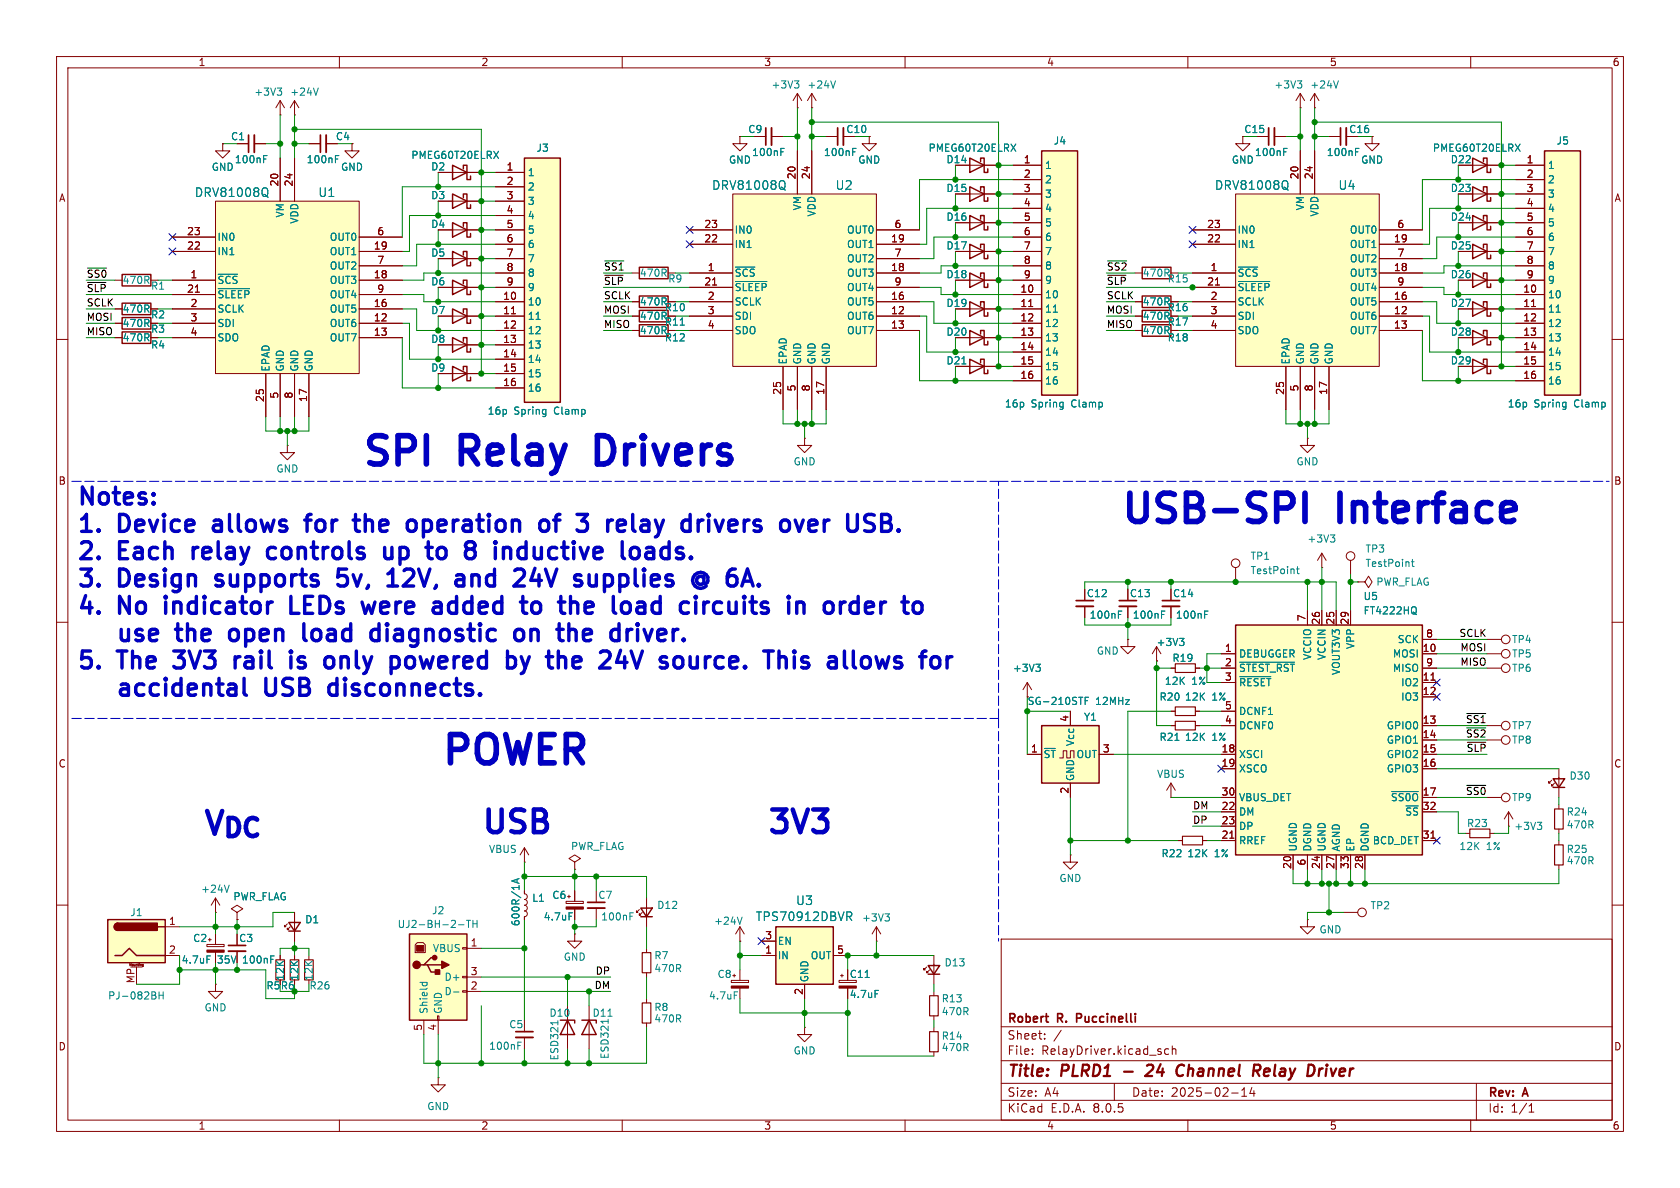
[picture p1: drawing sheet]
<svg xmlns="http://www.w3.org/2000/svg" width="297mm" height="210mm" viewBox="0 0 297 210" stroke-linecap="round" stroke-linejoin="round" font-family="sans-serif">
<defs><g id="words">
<g font-size="7" fill="#0000c2">
<text x="63.4" y="83.8">SPI</text>
<text x="81.4" y="83.8">Relay</text>
<text x="107.4" y="83.8">Drivers</text>
<text x="197.6" y="93.9">USB-SPI</text>
<text x="236.7" y="93.9">Interface</text>
<text x="77.4" y="136.6">POWER</text>
</g>
<g font-size="5.6" fill="#0000c2">
<text x="35.4" y="148.7">V_{DC}</text>
<text x="84.6" y="148.5">USB</text>
<text x="135.2" y="148.5">3V3</text>
</g>
<g font-size="4.2" fill="#0000c2">
<text x="13.5" y="90.1">Notes:</text>
<text x="13.5" y="95">1.</text>
<text x="21.2" y="95">Device</text>
<text x="39.1" y="95">allows</text>
<text x="56.8" y="95">for</text>
<text x="66.5" y="95">the</text>
<text x="77" y="95">operation</text>
<text x="101.7" y="95">of</text>
<text x="109.6" y="95">3</text>
<text x="115.9" y="95">relay</text>
<text x="130.4" y="95">drivers</text>
<text x="149" y="95">over</text>
<text x="13.5" y="99.8">2.</text>
<text x="21.2" y="99.8">Each</text>
<text x="35.4" y="99.8">relay</text>
<text x="49.9" y="99.8">controls</text>
<text x="71.7" y="99.8">up</text>
<text x="80.6" y="99.8">to</text>
<text x="88.5" y="99.8">8</text>
<text x="94.9" y="99.8">inductive</text>
<text x="118.5" y="99.8">loads.</text>
<text x="13.5" y="104.6">3.</text>
<text x="21.2" y="104.6">Design</text>
<text x="39.6" y="104.6">supports</text>
<text x="62.3" y="104.6">5v,</text>
<text x="72.4" y="104.6">12V,</text>
<text x="85.6" y="104.6">and</text>
<text x="97.2" y="104.6">24V</text>
<text x="109" y="104.6">supplies</text>
<text x="131.1" y="104.6">@ 6A.</text>
<text x="13.5" y="109.5">4.</text>
<text x="21.2" y="109.5">No</text>
<text x="30.6" y="109.5">indicator</text>
<text x="53.9" y="109.5">LEDs</text>
<text x="68" y="109.5">were</text>
<text x="81.6" y="109.5">added</text>
<text x="98.5" y="109.5">to</text>
<text x="106.4" y="109.5">the</text>
<text x="116.9" y="109.5">load</text>
<text x="130.1" y="109.5">circuits</text>
<text x="150.3" y="109.5">in</text>
<text x="157.9" y="109.5">order</text>
<text x="13.5" y="119.1">5.</text>
<text x="21.2" y="119.1">The</text>
<text x="23.9" y="114.3">use</text>
<text x="32.3" y="119.1">3V3</text>
<text x="35.1" y="114.3">the</text>
<text x="44.1" y="119.1">rail</text>
<text x="45.6" y="114.3">open</text>
<text x="55.1" y="119.1">is</text>
<text x="59.8" y="114.3">load</text>
<text x="62.5" y="119.1">only</text>
<text x="73" y="114.3">diagnostic</text>
<text x="75.2" y="119.1">powered</text>
<text x="97" y="119.1">by</text>
<text x="99.6" y="114.3">on</text>
<text x="105.5" y="119.1">the</text>
<text x="108.5" y="114.3">the</text>
<text x="116" y="119.1">24V</text>
<text x="119" y="114.3">driver.</text>
<text x="127.7" y="119.1">source.</text>
<text x="147.5" y="119.1">This</text>
<text x="159.9" y="119.1">allows</text>
<text x="23.9" y="124">accidental</text>
<text x="50.7" y="124">USB</text>
<text x="63.2" y="124">disconnects.</text>
</g>
<text font-size="4.2" fill="#008484" x="177.5" y="119.1">for</text>
<g font-size="2.8" fill="#840000">
<text x="178" y="190.9">Title:</text>
<text x="187.7" y="190.9">PLRD1</text>
<text x="204.3" y="190.9">24</text>
<text x="210.4" y="190.9">Channel</text>
<text x="224.8" y="190.9">Relay</text>
<text x="235.2" y="190.9">Driver</text>
</g>
<g font-size="2.1" fill="#008484">
<text x="34.3" y="35">DRV81008Q</text>
<text x="56.2" y="35">U1</text>
<text x="125.8" y="33.8">DRV81008Q</text>
<text x="147.6" y="33.8">U2</text>
<text x="214.7" y="33.8">DRV81008Q</text>
<text x="236.5" y="33.8">U4</text>
<text x="140.6" y="160.2">U3</text>
<text x="133.5" y="163">TPS70912DBVR</text>
</g>
<g font-size="2.1" fill="#840000">
<text x="178" y="184">Sheet:</text>
<text x="178" y="181.2">Robert</text>
<text x="187" y="181.2">R.</text>
<text x="191" y="181.2">Puccinelli</text>
<text x="178" y="186.7">File:</text>
<text x="184.1" y="186.7">RelayDriver.kicad_sch</text>
<text x="178" y="196.9">KiCad</text>
<text x="178" y="194.1">Size:</text>
<text x="184.7" y="194.1">A4</text>
<text x="185.7" y="196.9">E.D.A.</text>
<text x="193.3" y="196.9">8.0.5</text>
<text x="200" y="194.1">Date:</text>
<text x="207" y="194.1">2025-02-14</text>
<text x="263" y="194.3">Rev:</text>
<text x="263" y="196.9">Id:</text>
<text x="267.1" y="196.9">1/1</text>
<text x="269.4" y="194.3">A</text>
</g>
<g font-size="1.8" fill="#840000">
<text x="35" y="11.9">1</text>
<text x="85" y="11.9">2</text>
<text x="135" y="11.9">3</text>
<text x="185" y="11.9">4</text>
<text x="235" y="11.9">5</text>
<text x="285" y="11.9">6</text>
<text x="149.5" y="23.7">C10</text>
<text x="238.4" y="23.7">C16</text>
<text x="180.9" y="29">1</text>
<text x="269.8" y="29">1</text>
<text x="10.3" y="35.9">A</text>
<text x="49.3" y="33.1" transform="rotate(-90 49.3 33.1)">20</text>
<text x="51.8" y="33.1" transform="rotate(-90 51.8 33.1)">24</text>
<text x="89.5" y="30.2">1</text>
<text x="89.5" y="32.8">2</text>
<text x="89.5" y="35.3">3</text>
<text x="140.7" y="31.8" transform="rotate(-90 140.7 31.8)">20</text>
<text x="143.3" y="31.8" transform="rotate(-90 143.3 31.8)">24</text>
<text x="180.9" y="31.5">2</text>
<text x="180.9" y="34">3</text>
<text x="229.6" y="31.8" transform="rotate(-90 229.6 31.8)">20</text>
<text x="232.2" y="31.8" transform="rotate(-90 232.2 31.8)">24</text>
<text x="269.8" y="31.5">2</text>
<text x="269.8" y="34">3</text>
<text x="285.3" y="35.9">A</text>
<text x="33" y="41.7">23</text>
<text x="66.6" y="41.7">6</text>
<text x="89.5" y="37.8">4</text>
<text x="89.5" y="40.4">5</text>
<text x="124.4" y="40.4">23</text>
<text x="158" y="40.4">6</text>
<text x="180.9" y="36.6">4</text>
<text x="180.9" y="39.1">5</text>
<text x="180.9" y="41.7">6</text>
<text x="213.3" y="40.4">23</text>
<text x="246.9" y="40.4">6</text>
<text x="269.8" y="36.6">4</text>
<text x="269.8" y="39.1">5</text>
<text x="269.8" y="41.7">6</text>
<text x="33" y="44.2">22</text>
<text x="66" y="44.2">19</text>
<text x="66.6" y="46.7">7</text>
<text x="89.5" y="42.9">6</text>
<text x="89.5" y="45.5">7</text>
<text x="124.4" y="42.9">22</text>
<text x="157.4" y="42.9">19</text>
<text x="158" y="45.5">7</text>
<text x="180.9" y="44.2">7</text>
<text x="180.9" y="46.7">8</text>
<text x="213.3" y="42.9">22</text>
<text x="246.3" y="42.9">19</text>
<text x="246.9" y="45.5">7</text>
<text x="269.8" y="44.2">7</text>
<text x="269.8" y="46.7">8</text>
<text x="33" y="51.8">21</text>
<text x="33.6" y="49.3">1</text>
<text x="66" y="49.3">18</text>
<text x="66.6" y="51.8">9</text>
<text x="88.9" y="53.1">10</text>
<text x="89.5" y="48">8</text>
<text x="89.5" y="50.5">9</text>
<text x="124.4" y="50.5">21</text>
<text x="125" y="48">1</text>
<text x="125" y="53.1">2</text>
<text x="157.4" y="53.1">16</text>
<text x="157.4" y="48">18</text>
<text x="158" y="50.5">9</text>
<text x="180.3" y="51.8">10</text>
<text x="180.9" y="49.3">9</text>
<text x="213.3" y="50.5">21</text>
<text x="213.9" y="48">1</text>
<text x="213.9" y="53.1">2</text>
<text x="246.3" y="53.1">16</text>
<text x="246.3" y="48">18</text>
<text x="246.9" y="50.5">9</text>
<text x="269.2" y="51.8">10</text>
<text x="269.8" y="49.3">9</text>
<text x="33.6" y="54.4">2</text>
<text x="33.6" y="56.9">3</text>
<text x="33.6" y="59.4">4</text>
<text x="66" y="56.9">12</text>
<text x="66" y="59.4">13</text>
<text x="66" y="54.4">16</text>
<text x="88.9" y="55.6">11</text>
<text x="88.9" y="58.2">12</text>
<text x="117.4" y="57.8">R11</text>
<text x="125" y="55.6">3</text>
<text x="125" y="58.2">4</text>
<text x="157.4" y="55.6">12</text>
<text x="157.4" y="58.2">13</text>
<text x="180.3" y="54.4">11</text>
<text x="180.3" y="56.9">12</text>
<text x="180.3" y="59.4">13</text>
<text x="213.9" y="55.6">3</text>
<text x="213.9" y="58.2">4</text>
<text x="246.3" y="55.6">12</text>
<text x="246.3" y="58.2">13</text>
<text x="269.2" y="54.4">11</text>
<text x="269.2" y="56.9">12</text>
<text x="269.2" y="59.4">13</text>
<text x="88.9" y="60.7">13</text>
<text x="88.9" y="63.2">14</text>
<text x="88.9" y="65.8">15</text>
<text x="180.3" y="62">14</text>
<text x="180.3" y="64.5">15</text>
<text x="269.2" y="62">14</text>
<text x="269.2" y="64.5">15</text>
<text x="46.7" y="71.2" transform="rotate(-90 46.7 71.2)">25</text>
<text x="49.3" y="70.6" transform="rotate(-90 49.3 70.6)">5</text>
<text x="51.8" y="70.6" transform="rotate(-90 51.8 70.6)">8</text>
<text x="54.4" y="71.2" transform="rotate(-90 54.4 71.2)">17</text>
<text x="88.9" y="68.3">16</text>
<text x="138.2" y="69.9" transform="rotate(-90 138.2 69.9)">25</text>
<text x="140.7" y="69.3" transform="rotate(-90 140.7 69.3)">5</text>
<text x="143.3" y="69.3" transform="rotate(-90 143.3 69.3)">8</text>
<text x="145.8" y="69.9" transform="rotate(-90 145.8 69.9)">17</text>
<text x="180.3" y="67.1">16</text>
<text x="227.1" y="69.9" transform="rotate(-90 227.1 69.9)">25</text>
<text x="229.6" y="69.3" transform="rotate(-90 229.6 69.3)">5</text>
<text x="232.2" y="69.3" transform="rotate(-90 232.2 69.3)">8</text>
<text x="234.7" y="69.9" transform="rotate(-90 234.7 69.9)">17</text>
<text x="269.2" y="67.1">16</text>
<text x="10.3" y="85.9">B</text>
<text x="285.3" y="85.9">B</text>
<text x="192" y="105.8">C12</text>
<text x="199.7" y="105.8">C13</text>
<text x="207.3" y="105.8">C14</text>
<text x="230.9" y="109.9" transform="rotate(-90 230.9 109.9)">7</text>
<text x="233.4" y="110.5" transform="rotate(-90 233.4 110.5)">26</text>
<text x="236" y="110.5" transform="rotate(-90 236 110.5)">25</text>
<text x="238.5" y="110.5" transform="rotate(-90 238.5 110.5)">29</text>
<text x="252" y="112.8">8</text>
<text x="216.5" y="115.3">1</text>
<text x="216.5" y="117.9">2</text>
<text x="251.4" y="115.3">10</text>
<text x="252" y="117.9">9</text>
<text x="216.5" y="120.4">3</text>
<text x="251.4" y="120.4">11</text>
<text x="251.4" y="122.9">12</text>
<text x="189" y="127.7" transform="rotate(-90 189 127.7)">4</text>
<text x="216.5" y="128">4</text>
<text x="251.4" y="128">13</text>
<text x="251.4" y="130.6">14</text>
<text x="10.3" y="135.9">C</text>
<text x="182.2" y="133.1">1</text>
<text x="194.9" y="133.1">3</text>
<text x="215.9" y="133.1">18</text>
<text x="215.9" y="135.6">19</text>
<text x="251.4" y="133.1">15</text>
<text x="251.4" y="135.6">16</text>
<text x="285.3" y="135.9">C</text>
<text x="189" y="140.4" transform="rotate(-90 189 140.4)">2</text>
<text x="215.9" y="143.3">22</text>
<text x="215.9" y="140.7">30</text>
<text x="251.4" y="140.7">17</text>
<text x="251.4" y="143.3">32</text>
<text x="215.9" y="148.3">21</text>
<text x="215.9" y="145.8">23</text>
<text x="251.4" y="148.3">31</text>
<text x="228.3" y="153.7" transform="rotate(-90 228.3 153.7)">20</text>
<text x="230.9" y="153.1" transform="rotate(-90 230.9 153.1)">6</text>
<text x="233.4" y="153.7" transform="rotate(-90 233.4 153.7)">24</text>
<text x="236" y="153.7" transform="rotate(-90 236 153.7)">27</text>
<text x="238.5" y="153.7" transform="rotate(-90 238.5 153.7)">33</text>
<text x="241" y="153.7" transform="rotate(-90 241 153.7)">28</text>
<text x="29.8" y="163.6">1</text>
<text x="42.2" y="166.7">C3</text>
<text x="83.1" y="167.4">1</text>
<text x="135.2" y="166.1">3</text>
<text x="23.9" y="173.9" transform="rotate(-90 23.9 173.9)">MP</text>
<text x="29.8" y="168.7">2</text>
<text x="83.1" y="172.5">3</text>
<text x="135.2" y="168.7">1</text>
<text x="147.9" y="168.7">5</text>
<text x="150.1" y="173.1">C11</text>
<text x="47" y="175.1">R5R6</text>
<text x="83.1" y="175">2</text>
<text x="142" y="176" transform="rotate(-90 142 176)">2</text>
<text x="10.3" y="185.9">D</text>
<text x="74.7" y="182.3" transform="rotate(-90 74.7 182.3)">5</text>
<text x="77.2" y="182.3" transform="rotate(-90 77.2 182.3)">4</text>
<text x="285.3" y="185.9">D</text>
<text x="35" y="199.9">1</text>
<text x="85" y="199.9">2</text>
<text x="135" y="199.9">3</text>
<text x="185" y="199.9">4</text>
<text x="235" y="199.9">5</text>
<text x="285" y="199.9">6</text>
</g>
<g font-size="1.8" fill="#008484">
<text x="44.9" y="17.1">+3V3</text>
<text x="51.2" y="17.1">+24V</text>
<text x="136.3" y="15.8">+3V3</text>
<text x="142.6" y="15.8">+24V</text>
<text x="225.2" y="15.8">+3V3</text>
<text x="231.5" y="15.8">+24V</text>
<text x="132.2" y="23.7">C9</text>
<text x="219.9" y="23.7">C15</text>
<text x="40.7" y="25">C1</text>
<text x="41.4" y="29.1">100nF</text>
<text x="54.1" y="29.1">100nF</text>
<text x="59.3" y="25">C4</text>
<text x="72.6" y="28.3">PMEG60T20ELRX</text>
<text x="94.8" y="27">J3</text>
<text x="128.8" y="29.1">GND</text>
<text x="132.9" y="27.8">100nF</text>
<text x="145.6" y="27.8">100nF</text>
<text x="151.6" y="29.1">GND</text>
<text x="164.1" y="27">PMEG60T20ELRX</text>
<text x="167.2" y="29.1">D14</text>
<text x="186.2" y="25.8">J4</text>
<text x="217.7" y="29.1">GND</text>
<text x="221.8" y="27.8">100nF</text>
<text x="234.5" y="27.8">100nF</text>
<text x="240.5" y="29.1">GND</text>
<text x="253.2" y="27">PMEG60T20ELRX</text>
<text x="256.4" y="29.1">D22</text>
<text x="275.1" y="25.8">J5</text>
<text x="37.3" y="30.4">GND</text>
<text x="60.2" y="30.4">GND</text>
<text x="76.1" y="30.3">D2</text>
<text x="76.1" y="35.4">D3</text>
<text x="93.2" y="31.3">1</text>
<text x="93.2" y="33.9">2</text>
<text x="167.2" y="34.1">D15</text>
<text x="184.7" y="30.1">1</text>
<text x="184.7" y="32.6">2</text>
<text x="184.7" y="35.2">3</text>
<text x="256.4" y="34.1">D23</text>
<text x="273.6" y="30.1">1</text>
<text x="273.6" y="32.6">2</text>
<text x="273.6" y="35.2">3</text>
<text x="50.4" y="38.6" transform="rotate(-90 50.4 38.6)">VM</text>
<text x="52.9" y="39.6" transform="rotate(-90 52.9 39.6)">VDD</text>
<text x="76.1" y="40.5">D4</text>
<text x="93.2" y="36.4">3</text>
<text x="93.2" y="39">4</text>
<text x="93.2" y="41.5">5</text>
<text x="129.8" y="41.5">IN0</text>
<text x="141.8" y="37.3" transform="rotate(-90 141.8 37.3)">VM</text>
<text x="144.4" y="38.4" transform="rotate(-90 144.4 38.4)">VDD</text>
<text x="149.6" y="41.5">OUT0</text>
<text x="167.2" y="39.2">D16</text>
<text x="184.7" y="37.7">4</text>
<text x="184.7" y="40.2">5</text>
<text x="218.7" y="41.5">IN0</text>
<text x="230.7" y="37.3" transform="rotate(-90 230.7 37.3)">VM</text>
<text x="233.3" y="38.4" transform="rotate(-90 233.3 38.4)">VDD</text>
<text x="238.5" y="41.5">OUT0</text>
<text x="256.4" y="39.2">D24</text>
<text x="273.6" y="37.7">4</text>
<text x="273.6" y="40.2">5</text>
<text x="38.4" y="45.3">IN1</text>
<text x="38.4" y="42.8">IN0</text>
<text x="58.2" y="45.3">OUT1</text>
<text x="58.2" y="42.8">OUT0</text>
<text x="58.2" y="47.9">OUT2</text>
<text x="76.1" y="45.6">D5</text>
<text x="93.2" y="44">6</text>
<text x="93.2" y="46.6">7</text>
<text x="129.8" y="44">IN1</text>
<text x="149.6" y="44">OUT1</text>
<text x="149.6" y="46.6">OUT2</text>
<text x="167.2" y="44.3">D17</text>
<text x="184.7" y="42.8">6</text>
<text x="184.7" y="45.3">7</text>
<text x="184.7" y="47.9">8</text>
<text x="218.7" y="44">IN1</text>
<text x="238.5" y="44">OUT1</text>
<text x="238.5" y="46.6">OUT2</text>
<text x="256.4" y="44.3">D25</text>
<text x="273.6" y="42.8">6</text>
<text x="273.6" y="45.3">7</text>
<text x="273.6" y="47.9">8</text>
<text x="21.6" y="50.4">470R</text>
<text x="26.6" y="51.4">R1</text>
<text x="38.4" y="50.4">~{SCS}</text>
<text x="38.4" y="52.9">~{SLEEP}</text>
<text x="58.2" y="50.4">OUT3</text>
<text x="58.2" y="52.9">OUT4</text>
<text x="76.1" y="50.6">D6</text>
<text x="93.2" y="49.1">8</text>
<text x="93.2" y="51.7">9</text>
<text x="113" y="49.1">470R</text>
<text x="118" y="50.1">R9</text>
<text x="129.8" y="49.1">~{SCS}</text>
<text x="129.8" y="51.7">~{SLEEP}</text>
<text x="149.6" y="49.1">OUT3</text>
<text x="149.6" y="51.7">OUT4</text>
<text x="167.2" y="49.4">D18</text>
<text x="184.7" y="52.9">10</text>
<text x="184.7" y="50.4">9</text>
<text x="201.9" y="49.1">470R</text>
<text x="206.3" y="50.1">R15</text>
<text x="218.7" y="49.1">~{SCS}</text>
<text x="218.7" y="51.7">~{SLEEP}</text>
<text x="238.5" y="49.1">OUT3</text>
<text x="238.5" y="51.7">OUT4</text>
<text x="256.4" y="49.4">D26</text>
<text x="273.6" y="52.9">10</text>
<text x="273.6" y="50.4">9</text>
<text x="21.6" y="55.5">470R</text>
<text x="21.6" y="58">470R</text>
<text x="26.6" y="56.5">R2</text>
<text x="26.6" y="59">R3</text>
<text x="38.4" y="55.5">SCLK</text>
<text x="38.4" y="58">SDI</text>
<text x="58.2" y="58">OUT6</text>
<text x="58.2" y="55.5">OUT5</text>
<text x="76.1" y="55.7">D7</text>
<text x="93.2" y="54.2">10</text>
<text x="93.2" y="56.7">11</text>
<text x="93.2" y="59.3">12</text>
<text x="113" y="59.3">470R</text>
<text x="113" y="54.2">470R</text>
<text x="113" y="56.7">470R</text>
<text x="117.4" y="55.2">R10</text>
<text x="129.8" y="54.2">SCLK</text>
<text x="129.8" y="56.7">SDI</text>
<text x="129.8" y="59.3">SDO</text>
<text x="149.6" y="56.7">OUT6</text>
<text x="149.6" y="59.3">OUT7</text>
<text x="149.6" y="54.2">OUT5</text>
<text x="167.2" y="59.5">D20</text>
<text x="167.2" y="54.5">D19</text>
<text x="184.7" y="55.5">11</text>
<text x="184.7" y="58">12</text>
<text x="201.9" y="54.2">470R</text>
<text x="201.9" y="56.7">470R</text>
<text x="201.9" y="59.3">470R</text>
<text x="206.3" y="55.2">R16</text>
<text x="206.3" y="57.8">R17</text>
<text x="218.7" y="54.2">SCLK</text>
<text x="218.7" y="56.7">SDI</text>
<text x="218.7" y="59.3">SDO</text>
<text x="238.5" y="56.7">OUT6</text>
<text x="238.5" y="59.3">OUT7</text>
<text x="238.5" y="54.2">OUT5</text>
<text x="256.4" y="59.5">D28</text>
<text x="256.4" y="54.5">D27</text>
<text x="273.6" y="55.5">11</text>
<text x="273.6" y="58">12</text>
<text x="21.6" y="60.6">470R</text>
<text x="26.6" y="61.8">R4</text>
<text x="38.4" y="60.6">SDO</text>
<text x="47.9" y="65.8" transform="rotate(-90 47.9 65.8)">EPAD</text>
<text x="50.4" y="65.8" transform="rotate(-90 50.4 65.8)">GND</text>
<text x="52.9" y="65.8" transform="rotate(-90 52.9 65.8)">GND</text>
<text x="55.5" y="65.8" transform="rotate(-90 55.5 65.8)">GND</text>
<text x="58.2" y="60.6">OUT7</text>
<text x="76.1" y="60.8">D8</text>
<text x="76.1" y="65.9">D9</text>
<text x="93.2" y="61.8">13</text>
<text x="93.2" y="64.4">14</text>
<text x="117.4" y="60.6">R12</text>
<text x="139.3" y="64.5" transform="rotate(-90 139.3 64.5)">EPAD</text>
<text x="141.8" y="64.5" transform="rotate(-90 141.8 64.5)">GND</text>
<text x="144.4" y="64.5" transform="rotate(-90 144.4 64.5)">GND</text>
<text x="146.9" y="64.5" transform="rotate(-90 146.9 64.5)">GND</text>
<text x="167.2" y="64.6">D21</text>
<text x="184.7" y="60.6">13</text>
<text x="184.7" y="63.1">14</text>
<text x="184.7" y="65.6">15</text>
<text x="206.3" y="60.6">R18</text>
<text x="228.2" y="64.5" transform="rotate(-90 228.2 64.5)">EPAD</text>
<text x="230.7" y="64.5" transform="rotate(-90 230.7 64.5)">GND</text>
<text x="233.3" y="64.5" transform="rotate(-90 233.3 64.5)">GND</text>
<text x="235.8" y="64.5" transform="rotate(-90 235.8 64.5)">GND</text>
<text x="256.4" y="64.6">D29</text>
<text x="273.6" y="60.6">13</text>
<text x="273.6" y="63.1">14</text>
<text x="273.6" y="65.6">15</text>
<text x="93.2" y="66.9">15</text>
<text x="93.2" y="69.4">16</text>
<text x="184.7" y="68.2">16</text>
<text x="273.6" y="68.2">16</text>
<text x="86.1" y="73.5">16p</text>
<text x="90.9" y="73.5">Spring</text>
<text x="98.1" y="73.5">Clamp</text>
<text x="177.6" y="72.2">16p</text>
<text x="182.3" y="72.2">Spring</text>
<text x="189.5" y="72.2">Clamp</text>
<text x="266.5" y="72.2">16p</text>
<text x="271.2" y="72.2">Spring</text>
<text x="278.4" y="72.2">Clamp</text>
<text x="48.8" y="83.7">GND</text>
<text x="140.2" y="82.5">GND</text>
<text x="229.1" y="82.5">GND</text>
<text x="221" y="99.2">TP1</text>
<text x="221" y="101.7">TestPoint</text>
<text x="231" y="96.1">+3V3</text>
<text x="241.3" y="97.9">TP3</text>
<text x="241.3" y="100.4">TestPoint</text>
<text x="241" y="106.3">U5</text>
<text x="243.2" y="103.7">PWR_FLAG</text>
<text x="192.5" y="109.6">100nF</text>
<text x="200.2" y="109.6">100nF</text>
<text x="207.8" y="109.6">100nF</text>
<text x="241" y="108.8">FT4222HQ</text>
<text x="247" y="113.9">SCK</text>
<text x="267.2" y="113.9">TP4</text>
<text x="179" y="119">+3V3</text>
<text x="193.8" y="115.9">GND</text>
<text x="204.4" y="114.4">+3V3</text>
<text x="207.2" y="117.2">R19</text>
<text x="218.9" y="116.4">DEBUGGER</text>
<text x="218.9" y="119">~{STEST_RST}</text>
<text x="232" y="116.8" transform="rotate(-90 232 116.8)">VCCIO</text>
<text x="234.5" y="116.8" transform="rotate(-90 234.5 116.8)">VCCIN</text>
<text x="237.1" y="119.4" transform="rotate(-90 237.1 119.4)">VOUT3V3</text>
<text x="239.6" y="114.8" transform="rotate(-90 239.6 114.8)">VPP</text>
<text x="246.2" y="116.4">MOSI</text>
<text x="246.2" y="119">MISO</text>
<text x="267.2" y="119">TP6</text>
<text x="267.2" y="116.4">TP5</text>
<text x="181.6" y="124.8">SG-210STF</text>
<text x="193.7" y="124.8">12MHz</text>
<text x="204.9" y="124.1">R20</text>
<text x="205.8" y="121.3">12K</text>
<text x="209.4" y="124.1">12K</text>
<text x="210.7" y="121.3">1%</text>
<text x="214.2" y="124.1">1%</text>
<text x="216.5" y="125.5">5</text>
<text x="218.9" y="121.5">~{RESET}</text>
<text x="247.6" y="121.5">IO2</text>
<text x="247.6" y="124.1">IO3</text>
<text x="190.1" y="132" transform="rotate(-90 190.1 132)">Vcc</text>
<text x="191.5" y="127.6">Y1</text>
<text x="204.9" y="131.2">R21</text>
<text x="209.4" y="131.2">12K</text>
<text x="214.2" y="131.2">1%</text>
<text x="218.9" y="129.1">DCNF0</text>
<text x="218.9" y="126.6">DCNF1</text>
<text x="245.1" y="129.1">GPIO0</text>
<text x="245.1" y="131.7">GPIO1</text>
<text x="267.2" y="131.7">TP8</text>
<text x="267.2" y="129.1">TP7</text>
<text x="184.4" y="134.2">~{ST}</text>
<text x="190.2" y="134.2">OUT</text>
<text x="204.5" y="137.7">VBUS</text>
<text x="218.9" y="134.2">XSCI</text>
<text x="218.9" y="136.8">XSCO</text>
<text x="245.1" y="134.2">GPIO2</text>
<text x="245.1" y="136.8">GPIO3</text>
<text x="190.1" y="138.2" transform="rotate(-90 190.1 138.2)">GND</text>
<text x="218.9" y="141.8">VBUS_DET</text>
<text x="245.8" y="141.8">~{SS0O}</text>
<text x="267.2" y="141.8">TP9</text>
<text x="277.4" y="138">D30</text>
<text x="218.9" y="149.5">RREF</text>
<text x="218.9" y="144.4">DM</text>
<text x="218.9" y="146.9">DP</text>
<text x="242.6" y="149.5">BCD_DET</text>
<text x="248.3" y="144.4">~{SS}</text>
<text x="259.2" y="146.4">R23</text>
<text x="267.6" y="146.9">+3V3</text>
<text x="276.9" y="144.4">R24</text>
<text x="276.9" y="146.7">470R</text>
<text x="86.3" y="151">VBUS</text>
<text x="100.8" y="150.5">PWR_FLAG</text>
<text x="205.2" y="151.7">R22</text>
<text x="209.8" y="151.7">12K</text>
<text x="214.7" y="151.7">1%</text>
<text x="229.5" y="150.6" transform="rotate(-90 229.5 150.6)">UGND</text>
<text x="232" y="150.6" transform="rotate(-90 232 150.6)">DGND</text>
<text x="234.5" y="150.6" transform="rotate(-90 234.5 150.6)">UGND</text>
<text x="237.1" y="150.6" transform="rotate(-90 237.1 150.6)">AGND</text>
<text x="239.6" y="150.6" transform="rotate(-90 239.6 150.6)">EP</text>
<text x="242.2" y="150.6" transform="rotate(-90 242.2 150.6)">DGND</text>
<text x="257.9" y="150.5">12K</text>
<text x="262.8" y="150.5">1%</text>
<text x="276.9" y="151">R25</text>
<text x="276.9" y="153">470R</text>
<text x="35.5" y="158">+24V</text>
<text x="41.2" y="159.4">PWR_FLAG</text>
<text x="76.3" y="161.8">J2</text>
<text x="94" y="159.6">L1</text>
<text x="97.5" y="159.1">C6</text>
<text x="105.7" y="159.1">C7</text>
<text x="116.1" y="160.9">D12</text>
<text x="187.2" y="156.1">GND</text>
<text x="242.2" y="160.9">TP2</text>
<text x="22.9" y="162.2">J1</text>
<text x="34" y="166.7">C2</text>
<text x="53.9" y="163.4">D1</text>
<text x="70.2" y="164.2">UJ2-BH-2-TH</text>
<text x="92" y="163.8" transform="rotate(-90 92 163.8)">600R/1A</text>
<text x="96" y="162.9">4.7uF</text>
<text x="106.2" y="162.9">100nF</text>
<text x="126.1" y="163.7">+24V</text>
<text x="137.4" y="167.2">EN</text>
<text x="152.3" y="163.1">+3V3</text>
<text x="233.2" y="165.2">GND</text>
<text x="32" y="170.5">4.7uF</text>
<text x="38.4" y="170.5">35V 100nF</text>
<text x="50.4" y="173.5" transform="rotate(-90 50.4 173.5)">12K</text>
<text x="52.9" y="173.5" transform="rotate(-90 52.9 173.5)">12K</text>
<text x="55.5" y="173.5" transform="rotate(-90 55.5 173.5)">12K</text>
<text x="76.4" y="168.5">VBUS</text>
<text x="78.5" y="173.6">D+</text>
<text x="99.6" y="170">GND</text>
<text x="115.6" y="169.8">R7</text>
<text x="115.6" y="172.1">470R</text>
<text x="126.8" y="173.1">C8</text>
<text x="137.4" y="169.8">IN</text>
<text x="143.1" y="173.7" transform="rotate(-90 143.1 173.7)">GND</text>
<text x="143.2" y="169.8">OUT</text>
<text x="166.9" y="171">D13</text>
<text x="19" y="176.9">PJ-082BH</text>
<text x="36.1" y="179">GND</text>
<text x="75.8" y="179.3" transform="rotate(-90 75.8 179.3)">Shield</text>
<text x="78.3" y="179.3" transform="rotate(-90 78.3 179.3)">GND</text>
<text x="78.5" y="176.1">D-</text>
<text x="97" y="179.9">D10</text>
<text x="104.7" y="179.9">D11</text>
<text x="115.6" y="178.9">R8</text>
<text x="125.2" y="176.9">4.7uF</text>
<text x="150.1" y="176.6">4.7uF</text>
<text x="166.4" y="179.7">470R</text>
<text x="166.4" y="177.4">R13</text>
<text x="86.4" y="185.8">100nF</text>
<text x="89.9" y="182">C5</text>
<text x="115.6" y="180.9">470R</text>
<text x="166.4" y="184">R14</text>
<text x="98.9" y="187.6" transform="rotate(-90 98.9 187.6)">ESD321</text>
<text x="107.8" y="187.3" transform="rotate(-90 107.8 187.3)">ESD321</text>
<text x="140.2" y="186.6">GND</text>
<text x="166.4" y="186">470R</text>
<text x="75.4" y="196.4">GND</text>
</g>
<g font-size="1.8">
<text x="106.7" y="47.9">~{SS1}</text>
<text x="195.6" y="47.9">~{SS2}</text>
<text x="15.2" y="49.2">~{SS0}</text>
<text x="15.2" y="51.7">~{SLP}</text>
<text x="106.7" y="53">SCLK</text>
<text x="106.7" y="50.5">~{SLP}</text>
<text x="195.6" y="53">SCLK</text>
<text x="195.6" y="50.5">~{SLP}</text>
<text x="15.2" y="59.3">MISO</text>
<text x="15.2" y="54.3">SCLK</text>
<text x="15.2" y="56.8">MOSI</text>
<text x="106.7" y="58.1">MISO</text>
<text x="106.7" y="55.5">MOSI</text>
<text x="195.6" y="58.1">MISO</text>
<text x="195.6" y="55.5">MOSI</text>
<text x="257.9" y="112.7">SCLK</text>
<text x="258.1" y="117.8">MISO</text>
<text x="258.1" y="115.2">MOSI</text>
<text x="259.1" y="130.5">~{SS2}</text>
<text x="259.1" y="127.9">~{SS1}</text>
<text x="259.2" y="133">~{SLP}</text>
<text x="210.8" y="143.2">DM</text>
<text x="259.1" y="140.6">~{SS0}</text>
<text x="210.8" y="145.7">DP</text>
<text x="105.2" y="172.4">DP</text>
<text x="105" y="174.9">DM</text>
</g>
<text font-size="1.8" fill="#008400" x="54.6" y="175.1">R26</text>
<text font-size=".5" fill="#840000" x="22.7" y="171">Mounting</text>
</g></defs>
<g fill="none" stroke="#840000" stroke-width=".18">
<path d="M10 10h277v190h-277zM12 12h273v186h-273zM60 10v2M110 10v2M160 10v2M210 10v2M260 10v2M10 60h2M168.9 44.5h7.6M168.9 49.5h7.6M285 60h2M10 110h2"/>
<path d="M285 110h2M10 160h2M92.7 157.5v.5l.4 .1 .1 .4-.1 .4-.4 .1 .4 .1 .1 .4-.1 .4-.4 .1 .4 .2 .1 .5-.2 .2-.3 .1M285 160h2M92.7 161l.4 .2 .1 .3-.1 .4-.4 .2v.5M148.3 173.3h3.1v.4h-3.1zM148.6 172.5h.5M148.8 172.2v.5M149.9 174.7v1.8M177 166h108v32h-108zM60 198v2M110 198v2"/>
<path d="M160 198v2M177 194.5h108M177 191.5h108M177 187.5h108M177 181.5h108M182.5 186.3v.1M182.5 185.5v.1M184.7 183.6v.1M184.7 182.8v.1M187.6 182.1l-1.3 2M197 191.5v3M206.6 185.5l-.4-.1-.3 .3v.4l.1 .2h.6"/>
<path d="M207.2 185.5l.3-.1 .3 .1 .1 .9M207.2 184.9v1.5M210 198v2M217.7 193.2h1.2M219.5 193.8h.9M219.5 192.7l.5-.4v1.5M221.3 192.2l-.3 1.1h.9M221.7 192.8v1M260 198v2M261 191.5v6.5M270.3 196.6h.9M270.3 195.5l.4-.4v1.5"/>
</g>
<path d="M198.7 189.4h1.6M203.6 188.2h-.5l-.3 .2M203.7 189.1l-1.3 1.1h1.3M208.5 188.3a.67 .67 0 0 1 .8 .1M209.1 190a.73 .73 0 0 1-.8 .1M222.5 188.2l.2 .1a.54 .54 0 0 1-.1 .9M224.2 188.9l-.6 .1-.2 .9 .3 .3h.4M224.5 189.4l-1 .1M233.8 188.9l-.5 .2M234.5 188.9l-.2 1.3" fill="none" stroke="#840000" stroke-width=".4"/>
<path d="M190.3 180h.6M190.9 179.2h-.6v1.5" fill="none" stroke="#840000" stroke-width=".3"/>
<path d="M171.4 43.2l2.6 1.3-2.6 1.2zM171.4 48.3l2.6 1.2-2.6 1.3zM173.4 43.8v-.6h.6v2.5h.6v-.6M173.4 48.9v-.6h.6v2.5h.6v-.6" fill="none" stroke="#840000" stroke-width=".25"/>
<path d="M148.3 174.3h3.1v.4h-3.1z" fill="#840000" stroke="#840000" stroke-width=".18"/>
<path d="M91.4 155.4v.6M91.8 155.3l-1.3 .4 1.3 .5M152.9 172.8h.8M154.7 175.1h.6" fill="none" stroke="#008484" stroke-width=".18"/>
<path d="M184.1 26.7h6.4v43.2h-6.4z" fill="#ffffc2"/>
<path d="M184.1 26.7h6.4v43.2h-6.4zM171.4 58.4l2.6 1.3-2.6 1.3zM173.4 59.1v-.7h.6v2.6h.6v-.7M260.3 63.5l2.6 1.3-2.6 1.2zM262.3 64.1v-.6h.6v2.5h.6v-.6M102.9 180.3h2.5v.5M104.1 180.3l1.3 2.6h-2.5z" fill="none" stroke="#840000" stroke-width=".25"/>
<g fill="none" stroke="#840000" stroke-width=".18">
<path d="M179.1 29.2h5M179.1 31.8h5M179.1 34.3h5M179.1 36.8h5M179.1 39.4h5M168.9 59.7h7.6M179.1 52.1h5M179.1 54.6h5M179.1 57.2h5M179.1 59.7h5M179.1 41.9h5M179.1 44.5h5"/>
<path d="M179.1 47h5M179.1 49.5h5M181.9 54.2h.7M179.1 62.2h5M179.1 64.8h5M179.1 67.3h5M257.8 64.8h7.6M100.1 159.3h3v.4h-3zM100.3 158.5h.5M100.6 158.2v.6M101.6 157.5v1.8M259.1 147.3h.7"/>
<path d="M262.9 141h2.5M263.4 147.3h.8M36.6 167h3v.3h-3zM36.8 166.1h.5M37.1 165.9v.5M38.1 165.1v1.9M38.1 168.3v1.9M101.6 160.7v1.9M104.1 177.8v7.6M231.1 162.6v1.2h1.3l-1.3 1.3-1.2-1.3h1.2M231.1 162.6h.1M77.5 190.5v1.3h1.2l-1.2 1.2-1.3-1.2h1.3"/>
<path d="M77.5 190.5h.1"/>
<circle cx="266.2" cy="141" r=".76"/>
</g>
<path d="M267.9 25.5l.8 1.2M268.7 25.5l-.8 1.2M186.2 55.2h.7M187.8 71.1l.1 .1M187.9 71.1v1.2M187.9 71.9l-.1 .1M36.6 169h.6M100.6 161.4h.6M107.5 179.6h.7M107.5 180.2v.7" fill="none" stroke="#008484" stroke-width=".18"/>
<g fill="#840000" stroke="#840000" stroke-width=".18">
<path d="M100.1 160.3h3v.4h-3z"/>
<path d="M36.6 167.9h3v.4h-3z"/>
</g>
<path d="M259.8 146.6h3.6v1.5h-3.6z" fill="none" stroke="#840000" stroke-width=".2"/>
<path d="M218.4 34.3h25.4v30.5h-25.4z" fill="#ffffc2"/>
<g fill="none" stroke="#840000" stroke-width=".18">
<path d="M218.4 34.3h25.4v30.5h-25.4zM219.7 24.1v1.3h1.3l-1.3 1.3-1.3-1.3h1.3M229.9 26.7v7.6M232.4 26.7v7.6M257.8 29.2h7.6M210.8 48.3h7.6M210.8 55.9h7.6M210.8 58.4h7.6M210.8 53.3h7.6M210.8 43.2h7.6M210.8 50.8h7.6M210.8 40.6h7.6"/>
<path d="M214.9 50.4h.7M243.8 48.3h7.7M243.8 55.9h7.7M243.8 58.4h7.7M243.8 53.3h7.7M243.8 43.2h7.7M243.8 50.8h7.7M243.8 40.6h7.7M243.8 45.7h7.7M227.3 64.8v7.6M229.9 64.8v7.6M232.4 64.8v7.6"/>
<path d="M234.9 64.8v7.6M50.8 163.3l-.5 .5v-.2v.2h.2M51.3 163.8l-.5 .5v-.2v.2h.3M52.1 161.3v5.1M100.3 177.8v7.6"/>
</g>
<path d="M227.2 33.2l.6 .4M227.3 31.9l.2 .1a.97 .97 0 0 1-.2 1.5M218.9 47.2h3.5M218.9 49.8h5.6M98.6 180.4v.8" fill="none" stroke="#008484" stroke-width=".18"/>
<path d="M260.3 27.9l2.6 1.3-2.6 1.3zM262.3 28.6v-.7h.6v2.6h.6v-.7M51.1 163.1h2l-1 1.5zM51.1 164.6h2M99.1 180.3h2.5v.5M100.3 180.3l1.3 2.6h-2.5z" fill="none" stroke="#840000" stroke-width=".25"/>
<path d="M273 26.7h6.4v43.2h-6.4z" fill="#ffffc2"/>
<g fill="none" stroke="#840000" stroke-width=".25">
<path d="M171.4 27.9l2.6 1.3-2.6 1.3zM171.4 33l2.6 1.3-2.6 1.3zM171.4 38.1l2.6 1.3-2.6 1.2zM173.4 28.6v-.7h.6v2.6h.6v-.7M173.4 33.7v-.7h.6v2.6h.6v-.7M173.4 38.7v-.6h.6v2.5h.6v-.6M273 26.7h6.4v43.2h-6.4zM171.4 53.3l2.6 1.3-2.6 1.3zM173.4 54v-.7h.6v2.6h.6v-.7M260.3 58.4l2.6 1.3-2.6 1.3zM260.3 43.2l2.6 1.3-2.6 1.2zM260.3 48.3l2.6 1.2-2.6 1.3z"/>
<path d="M262.3 59.1v-.7h.6v2.6h.6v-.7M262.3 43.8v-.6h.6v2.5h.6v-.6M262.3 48.9v-.6h.6v2.5h.6v-.6M171.4 63.5l2.6 1.3-2.6 1.2zM173.4 64.1v-.6h.6v2.5h.6v-.6"/>
</g>
<g fill="none" stroke="#840000" stroke-width=".18">
<path d="M54.6 25.4h2M57.7 25.4h2M168.9 29.2h7.6M168.9 34.3h7.6M168.9 39.4h7.6M234.9 24.1h2.1M242.6 24.1v1.3h1.2l-1.2 1.3-1.3-1.3h1.3M242.6 24.1h.1M268 29.2h5M268 31.8h5M268 34.3h5M268 36.8h5"/>
<path d="M268 39.4h5M168.9 54.6h7.6M257.8 59.7h7.6M257.8 44.5h7.6M257.8 49.5h7.6M268 52.1h5M268 54.6h5M268 57.2h5M268 59.7h5M268 41.9h5M268 44.5h5M268 47h5"/>
<path d="M268 49.5h5M270.8 54.2h.7M168.9 64.8h7.6M268 62.2h5M268 64.8h5M268 67.3h5M38.1 158.8l-.8 1.2M38.1 158.8v2.5M38.1 158.8l.8 1.2M92.7 152.4h.1M92.7 149.9v2.5M92.7 149.9l-.8 1.2"/>
<path d="M92.7 149.9l.8 1.2M101.6 152.4l1-.6-1-.7-1 .7 1 .6v1.3M101.6 153.7h.1M266.7 146.1h.1M266.7 143.5l-.8 1.3M266.7 143.5v2.6M266.7 143.5l.8 1.3M275.6 142.2v.8M275.6 146.6v.7M275.6 148.6v.8M275.6 152.9v.8M38.1 174v1.3h1.3l-1.3 1.2-1.3-1.2h1.3"/>
<path d="M38.1 174h.1M38.1 161.3h.1M41.9 161.3l1-.6-1-.7-1 .7 1 .6v1.3M41.9 162.6h.1M49.5 168.9v.8M52.1 168.9v.8M54.6 168.9v.8M237.5 161.3h2.5M92.7 183.4v2"/>
<circle cx="240.8" cy="161.3" r=".76"/>
</g>
<g fill="none" stroke="#008484" stroke-width=".18">
<path d="M59.3 28.1h.4M59.3 27.5h.6M178.7 25.5l.9 1.2M179.6 25.5l-.9 1.2M239.6 26.8h.5M239.6 26.2h.6M275.1 55.2h.7M170 64.3h.8M276.7 71.1l.1 .1M276.8 71.1v1.2M276.8 71.9l-.1 .1M40.5 156.5l-.4 1.2"/>
<path d="M271.8 145.4h.8l-.5 .4M272.3 145.8l.3 .3v.3l-.3 .2M91.6 184.8h.4M91.6 184.2h.6"/>
</g>
<path d="M57.7 23.9v3M238 22.6v3.1M91.2 183.4h3" fill="none" stroke="#840000" stroke-width=".33"/>
<path d="M56.6 23.9v3M237 22.6v3.1M91.2 182.4h3" fill="none" stroke="#840000" stroke-width=".3"/>
<path d="M274.8 149.4h1.6v3.5h-1.6zM274.8 143h1.6v3.6h-1.6zM48.8 169.7h1.5v3.5h-1.5zM51.3 169.7h1.5v3.5h-1.5zM53.8 169.7h1.6v3.5h-1.6z" fill="none" stroke="#840000" stroke-width=".2"/>
<path d="M19 162.6h10.2v7.6h-10.2z" fill="#ffffc2"/>
<path d="M201.9 52.3h5.1v2.1h-5.1zM201.9 54.9h5.1v2h-5.1zM201.9 57.4h5.1v2h-5.1zM274.6 137.7h2l-1 1.5zM274.6 139.2h2M19 162.6h10.2v7.6h-10.2zM20.3 168.9h1.3l1.3-1.3 1.2 1.3h5.1M20.8 163.2a.64 .64 0 0 0-.6 .6 .64 .64 0 0 0 .6 .7M27.9 163.8h1.3M113.3 160.5h2l-1 1.6zM113.3 162.1h2" fill="none" stroke="#840000" stroke-width=".25"/>
<g fill="#840000" stroke="#840000" stroke-width=".25">
<path d="M20.4 163.4l.4-.2v1.3a.63 .63 0 0 1-.6-.4 .63 .63 0 0 1 .2-.7z"/>
<path d="M20.8 163.2h7v1.3h-7z"/>
</g>
<g fill="none" stroke="#840000" stroke-width=".18">
<path d="M229.9 19.1h.1M229.9 16.5l-.8 1.3M229.9 16.5v2.6M229.9 16.5l.7 1.3M62.2 25.4v1.3h1.3l-1.3 1.2-1.2-1.2h1.2M62.2 25.4h.1M200.7 53.3h1.2M200.7 55.9h1.2M200.7 58.4h1.2M207 58.4h1.3M199.4 107.2v2M274.3 137.9l-.5 .5v-.2v.2h.3"/>
<path d="M274.8 138.4l-.5 .5v-.2v.2h.3M275.6 135.9v5.1M114.3 158.8v5M22.9 170.7v-.4l.2 .3 .1-.3v.4M23.1 170.9h2M24.1 170.9v3.1M24.4 170.3v.4M24.6 170.4h.1M25.2 170.8h.1M25.2 170.7h.1M25.3 170.8h.1M25.3 170.5v.3"/>
<path d="M25.3 170.7h-.1M25.3 170.5h-.1v.2M29.2 163.8h2.5M29.2 168.9h2.5M41.9 168.1v2.1M105.4 160.5v2.1M113 160.8l-.5 .5v-.3v.3h.3M113.5 161.3l-.5 .5v-.3v.3h.3M142.2 181.6v1.3h1.3l-1.3 1.3-1.2-1.3h1.2M142.2 181.6h.1"/>
</g>
<path d="M229.3 14.3h.8l-.4 .5M229.9 14.8l.2 .2v.3l-.2 .3M205.3 108.6h.5M205.3 108h.6M27.5 176.1v.4M28.1 175.3v1.3M28.1 175.9h.7M28.8 175.3v1.3M47.9 169.6h.4M47.9 169h.6M111.4 162h.4M111.4 161.4h.6" fill="none" stroke="#008484" stroke-width=".18"/>
<path d="M197.9 107.2h3M40.4 168.1h3M103.9 160.5h3" fill="none" stroke="#840000" stroke-width=".33"/>
<path d="M197.9 106.2h3M103.9 159.5h3M40.4 167.1h3" fill="none" stroke="#840000" stroke-width=".3"/>
<path d="M72.4 165.1h10.1v15.2h-10.1z" fill="#ffffc2"/>
<g fill="none" stroke="#840000" stroke-width=".25">
<path d="M80 29.2l2.5 1.3-2.5 1.3zM80 34.3l2.5 1.3-2.5 1.2zM81.9 29.8v-.6h.6v2.6h.7v-.7M81.9 34.9v-.6h.6v2.5h.7v-.6M260.3 38.1l2.6 1.3-2.6 1.2zM262.3 38.7v-.6h.6v2.5h.6v-.6M201.9 47.2h5.1v2.1h-5.1zM72.4 165.1h10.1v15.2h-10.1zM74.9 170.6h.7l.6 1.2h1.3M75.6 170.6h2.5M76.8 169.3h-.6l-1.3 1.3h-.6M164.1 170.7h2l-1 1.5z"/>
<path d="M164.1 172.2h2"/>
</g>
<g fill="#840000" stroke="#840000" stroke-width=".25">
<path d="M78.1 169.9l1.3 .7-1.3 .6z"/>
<path d="M77 171.5h.7v.7h-.7z"/>
<circle cx="73.7" cy="170.6" r=".63"/>
<circle cx="76.8" cy="169.3" r=".38"/>
</g>
<path d="M73.7 167.1h1.2v1h-1.2z" fill="#840000" stroke="#840000" stroke-width=".18"/>
<g fill="none" stroke="#840000" stroke-width=".18">
<path d="M232.4 19.1h.1M232.4 16.5l-.8 1.3M232.4 16.5v2.6M232.4 16.5l.8 1.3M77.5 30.5h7.6M77.5 35.6h7.6M222.2 24.1h2.1M225.3 24.1h2M257.8 39.4h7.6M200.7 48.3h1.2M199.4 113v1.3h1.3l-1.3 1.3-1.3-1.3h1.3M199.4 113h.1"/>
<path d="M207 107.2v2M73.4 167l.4-.4h1l.4 .4v1.4h-1.8zM77.3 179.6h.3v.7h-.3zM81.8 175.1h.7v.3h-.7zM81.8 172.6h.7v.2h-.7zM81.8 167.5h.7v.3h-.7zM82.5 167.6h2.6M82.5 175.3h2.6M82.5 172.7h2.6M101.6 165.1v1.3h1.3l-1.3 1.2-1.3-1.2h1.3M101.6 165.1h.1M154.9 166.4h.1"/>
<path d="M154.9 163.8l-.7 1.3M154.9 163.8v2.6M154.9 163.8l.8 1.3M163.8 170.9l-.5 .6v-.3v.3h.3M164.3 171.5l-.5 .5v-.3v.3h.3M165.1 168.9v5.1M165.1 175.3v.7M165.1 179.6v.7M74.9 180.3v2.6M77.5 180.3v2.6M165.1 181.6v.8M165.1 185.9v.8"/>
</g>
<g fill="none" stroke="#008484" stroke-width=".18">
<path d="M236.6 14.3l-.4 1.3M226.9 26.8h.5M226.9 26.2h.6M213 108.6h.4M213 108h.6M74.2 173.7h1.3M74.7 173.7v.3M75.4 173.7l.1 .3M80.2 175.4h.9M81.1 163.5h.9M82.5 162.7h.7M82.8 162.7v1.3"/>
<path d="M83.6 162.7v1.3M83.6 163.3h.7M84.3 162.7v1.3M156.5 161.5h.7l-.4 .5M157 162l.2 .3v.3l-.2 .2"/>
</g>
<path d="M225.3 22.6v3.1M205.5 107.2h3" fill="none" stroke="#840000" stroke-width=".33"/>
<path d="M224.3 22.6v3.1M205.5 106.2h3" fill="none" stroke="#840000" stroke-width=".3"/>
<path d="M164.3 176h1.6v3.6h-1.6zM164.3 182.4h1.6v3.5h-1.6z" fill="none" stroke="#840000" stroke-width=".2"/>
<path d="M137.2 163.8h10.1v10.2h-10.1z" fill="#ffffc2"/>
<path d="M80 39.4l2.5 1.2-2.5 1.3zM260.3 33l2.6 1.3-2.6 1.3zM262.3 33.7v-.7h.6v2.6h.6v-.7M80 44.5l2.5 1.2-2.5 1.3zM80 49.5l2.5 1.3-2.5 1.3zM81.9 45.1v-.6h.6v2.5h.7v-.6M81.9 40v-.6h.6v2.5h.7v-.6M81.9 50.2v-.7h.6v2.6h.7v-.7M260.3 53.3l2.6 1.3-2.6 1.3zM262.3 54v-.7h.6v2.6h.6v-.7M137.2 163.8h10.1v10.2h-10.1z" fill="none" stroke="#840000" stroke-width=".25"/>
<g fill="none" stroke="#840000" stroke-width=".18">
<path d="M257.8 34.3h7.6M77.5 45.7h7.6M77.5 40.6h7.6M77.5 50.8h7.6M257.8 54.6h7.6M50.8 78.7v1.3h1.3l-1.3 1.3-1.3-1.3h1.3M50.8 78.7h.1M142.2 77.5v1.2h1.3l-1.3 1.3-1.2-1.3h1.2M142.2 77.5h.1M207 118.1h.8M211.3 118.1h.8M207 128.3h.8"/>
<path d="M207 125.7h.8M211.3 128.3h.8M211.3 125.7h.8M114.3 167.6v.8M114.3 172v.7M114.3 176.5v.8M129.3 173.3h3v.4h-3zM129.5 172.5h.5M129.8 172.2v.5M130.8 166.4h.1M130.8 163.8l-.8 1.3M130.8 163.8v2.6"/>
<path d="M130.8 171.5v1.8M130.8 174.7v1.8M130.8 163.8l.8 1.3M134.6 168.9h2.6M134.6 166.4h2.6M142.2 174v2.5M147.3 168.9h2.6M114.3 180.8v.8"/>
</g>
<path d="M207.7 130.9h.7M129.8 175.3h.6M131.2 162.1l-.4 1.3M149.7 161.2h.6l.3 .3-.2 .4-.7 .1M150.1 162l.5 .7" fill="none" stroke="#008484" stroke-width=".18"/>
<path d="M207.8 117.3h3.5v1.6h-3.5zM207.8 127.5h3.5v1.5h-3.5zM207.8 125h3.5v1.5h-3.5zM113.5 177.3h1.6v3.5h-1.6zM113.5 168.4h1.6v3.6h-1.6z" fill="none" stroke="#840000" stroke-width=".2"/>
<path d="M129.3 174.3h3v.4h-3z" fill="#840000" stroke="#840000" stroke-width=".18"/>
<path d="M129.5 34.3h25.4v30.5h-25.4z" fill="#ffffc2"/>
<g fill="none" stroke="#840000" stroke-width=".18">
<path d="M129.5 34.3h25.4v30.5h-25.4zM141 26.7v7.6M143.5 26.7v7.6M121.9 48.3h7.6M121.9 55.9h7.6M121.9 58.4h7.6M121.9 53.3h7.6M121.9 43.2h7.6M121.9 50.8h7.6M121.9 40.6h7.6M126 50.4h.7M154.9 48.3h7.7"/>
<path d="M154.9 55.9h7.7M154.9 58.4h7.7M154.9 53.3h7.7M154.9 43.2h7.7M154.9 50.8h7.7M154.9 40.6h7.7M154.9 45.7h7.7M77.5 61h7.6M77.5 66h7.6M138.4 64.8v7.6M141 64.8v7.6M143.5 64.8v7.6"/>
<path d="M146 64.8v7.6"/>
</g>
<path d="M87.3 26.7l.8 1.3M88.1 26.7l-.8 1.3M138.3 33.2l.6 .4M138.4 31.9l.2 .1a.97 .97 0 0 1-.2 1.5M130 47.2h3.5M130 49.8h5.6" fill="none" stroke="#008484" stroke-width=".18"/>
<path d="M80 59.7l2.5 1.3-2.5 1.2zM80 64.8l2.5 1.2-2.5 1.3zM81.9 60.3v-.6h.6v2.5h.7v-.6M81.9 65.4v-.6h.6v2.5h.7v-.6" fill="none" stroke="#840000" stroke-width=".25"/>
<path d="M92.7 27.9h6.4v43.2h-6.4z" fill="#ffffc2"/>
<path d="M92.7 27.9h6.4v43.2h-6.4zM80 54.6l2.5 1.3-2.5 1.3zM81.9 55.2v-.6h.6v2.6h.7v-.7M113 57.4h5.1v2h-5.1zM113 52.3h5.1v2.1h-5.1zM113 47.2h5.1v2.1h-5.1zM113 54.9h5.1v2h-5.1z" fill="none" stroke="#840000" stroke-width=".25"/>
<g fill="none" stroke="#840000" stroke-width=".18">
<path d="M87.6 30.5h5.1M87.6 33h5.1M87.6 35.6h5.1M87.6 38.1h5.1M77.5 55.9h7.6M87.6 53.3h5.1M87.6 55.9h5.1M87.6 58.4h5.1M87.6 40.6h5.1M87.6 43.2h5.1M87.6 45.7h5.1M87.6 48.3h5.1"/>
<path d="M87.6 50.8h5.1M90.4 55.5h.7M111.8 53.3h1.2M111.8 55.9h1.2M111.8 58.4h1.2M111.8 48.3h1.2M118.1 58.4h1.3M87.6 61h5.1M87.6 63.5h5.1M87.6 66h5.1M87.6 68.6h5.1"/>
</g>
<path d="M94.8 56.5h.7M120.3 57.5h.7M96.4 72.4h.1M96.5 72.4l-.1 1.1M96.5 73.2h-.1" fill="none" stroke="#008484" stroke-width=".18"/>
<path d="M38.1 35.6h25.4v30.4h-25.4z" fill="#ffffc2"/>
<g fill="none" stroke="#840000" stroke-width=".18">
<path d="M49.5 17.8v2.5M49.5 17.8l-.7 1.3M49.5 17.8l.8 1.3M52.1 17.8v2.5M52.1 17.8l-.8 1.3M52.1 17.8l.7 1.3M141 19.1h.1M141 16.5l-.8 1.3M141 16.5v2.6M141 16.5l.7 1.3M143.5 19.1h.1M143.5 16.5l-.8 1.3"/>
<path d="M143.5 16.5v2.6M143.5 16.5l.8 1.3M38.1 35.6h25.4v30.4h-25.4zM39.4 25.4v1.3h1.2l-1.2 1.2-1.3-1.2h1.3M39.4 25.4h.1M41.9 25.4h2M45 25.4h2M49.5 20.3h.1M49.5 27.9v7.7M52.1 20.3h.1M52.1 27.9v7.7M130.8 24.1v1.3h1.3l-1.3 1.3-1.3-1.3h1.3"/>
<path d="M130.8 24.1h.1M133.3 24.1h2.1M136.4 24.1h2M146 24.1h2.1M153.7 24.1v1.3h1.2l-1.2 1.3-1.3-1.3h1.3M153.7 24.1h.1M20.3 49.5h1.3M20.3 57.2h1.3M20.3 59.7h1.3M20.3 54.6h1.3M26.7 59.7h1.2M30.5 49.5h7.6"/>
<path d="M30.5 57.2h7.6M30.5 59.7h7.6M30.5 54.6h7.6M30.5 44.5h7.6M30.5 52.1h7.6M30.5 41.9h7.6M34.5 51.7h.8M63.5 49.5h7.6M63.5 57.2h7.6M63.5 59.7h7.6M63.5 54.6h7.6M63.5 44.5h7.6"/>
<path d="M63.5 52.1h7.6M63.5 41.9h7.6M63.5 47h7.6M47 66v7.7M49.5 66v7.7M52.1 66v7.7M54.6 66v7.7M189.2 151.1v1.3h1.3l-1.3 1.3-1.2-1.3h1.2M189.2 151.1h.1"/>
</g>
<g fill="none" stroke="#008484" stroke-width=".18">
<path d="M49 15.6h.8l-.4 .4M49.6 16l.2 .3v.3l-.2 .2M56.3 15.6l-.5 1.2M140.4 14.3h.8l-.4 .5M141 14.8l.2 .2v.3l-.2 .3M147.7 14.3l-.4 1.3M46.6 28.1h.4M46.6 27.5h.6M46.9 34.4l.5 .5M47 33.2l.1 .1a.97 .97 0 0 1-.1 1.4M138 26.8h.5M138 26.2h.6"/>
<path d="M150.7 26.8h.5M150.7 26.2h.6M38.6 48.5h3.4M38.6 51h5.5"/>
</g>
<path d="M45 23.9v3M136.4 22.6v3.1M149.1 22.6v3.1" fill="none" stroke="#840000" stroke-width=".33"/>
<path d="M43.9 23.9v3M135.4 22.6v3.1M148.1 22.6v3.1" fill="none" stroke="#840000" stroke-width=".3"/>
<path d="M21.6 53.6h5.1v2h-5.1zM21.6 56.1h5.1v2.1h-5.1zM21.6 58.7h5.1v2h-5.1zM21.6 48.5h5.1v2h-5.1z" fill="none" stroke="#840000" stroke-width=".25"/>
<path d="M218.4 110.5h33.1v40.6h-33.1z" fill="#ffffc2"/>
<path d="M218.4 110.5h33.1v40.6h-33.1z" fill="none" stroke="#840000" stroke-width=".25"/>
<g fill="none" stroke="#840000" stroke-width=".18">
<path d="M231.1 77.5v1.2h1.3l-1.3 1.3-1.2-1.3h1.2M231.1 77.5h.1M233.7 97.8v2.5M233.7 97.8l-.8 1.3M233.7 97.8l.7 1.3M238.8 99.1v2.5M191.8 107.2v2M204.5 116.8h.1M204.5 114.3l.7 1.3M204.5 114.3v2.5M204.5 114.3l-.8 1.3M215.9 115.6h2.5"/>
<path d="M215.9 118.1h2.5M218.4 100.3v2.6M231.1 108v2.5M233.7 100.3h.1M233.7 108v2.5M236.2 108v2.5M238.8 108v2.5M240 102.9h1.3l.6-1 .7 1-.7 1-.6-1M240 102.9h.1M251.5 115.6h2.5M251.5 118.1h2.5M251.5 113h2.5"/>
<path d="M262.9 115.6h2.5M262.9 118.1h2.5M262.9 113h2.5M181.6 120.7l-.8 1.2M181.6 120.7v2.5M181.6 120.7l.8 1.2M215.9 120.7h2.5M215.9 128.3h2.5M215.9 133.4h2.5M215.9 135.9h2.5M215.9 125.7h2.5M251.5 120.7h2.5"/>
<path d="M251.5 123.2h2.5M251.5 128.3h2.5M251.5 130.8h2.5M251.5 133.4h2.5M251.5 135.9h2.5M253 120.2h.7M262.9 128.3h2.5M262.9 130.8h2.5M215.9 141h2.5M215.9 148.6h2.5M215.9 143.5h2.5M215.9 146.1h2.5"/>
<path d="M217.4 148.2h.7M228.6 151.1v2.6M231.1 151.1v2.6M233.7 151.1v2.6M236.2 151.1v2.6M238.8 151.1v2.6M241.3 151.1v2.6M251.5 141h2.5M251.5 148.6h2.5M251.5 143.5h2.5M253 148.2h.7"/>
<circle cx="218.4" cy="99.6" r=".76"/>
<circle cx="238.8" cy="98.3" r=".76"/>
<circle cx="266.2" cy="115.6" r=".76"/>
<circle cx="266.2" cy="118.1" r=".76"/>
<circle cx="266.2" cy="113" r=".76"/>
<circle cx="266.2" cy="130.8" r=".76"/>
<circle cx="266.2" cy="128.3" r=".76"/>
</g>
<path d="M249.5 99.3h.5M249.7 98.9v1.1l.3 .1M197.7 108.6h.4M197.7 108h.6M208.5 112.8h.8l-.4 .5M209.1 113.3l.2 .3v.3l-.2 .2M219.2 117.1h9.6M219.2 119.6h5.5M229.2 100.6h.5M229.4 100.1v1.1l.3 .2M250.2 107.3a.9 .9 0 0 1 0 1.2l.2 .2M246 139.9h4.7" fill="none" stroke="#008484" stroke-width=".18"/>
<path d="M190.2 107.2h3.1" fill="none" stroke="#840000" stroke-width=".33"/>
<path d="M190.2 106.2h3.1" fill="none" stroke="#840000" stroke-width=".3"/>
<path d="M184.1 128.3h10.2v10.1h-10.2z" fill="#ffffc2"/>
<path d="M184.1 128.3h10.2v10.1h-10.2z" fill="none" stroke="#840000" stroke-width=".25"/>
<g fill="none" stroke="#840000" stroke-width=".18">
<path d="M39.4 25.4h.1M41.9 25.4h2M45 25.4h2M49.5 27.9v7.7M52.1 27.9v7.7M54.6 25.4h2M57.7 25.4h2M62.2 25.4h.1M77.5 35.6h2.5M77.5 30.5h2.5M82.5 35.6h2.6M82.5 30.5h2.6"/>
<path d="M87.6 35.6h5.1M87.6 30.5h5.1M87.6 33h5.1M87.6 38.1h5.1M130.8 24.1h.1M133.3 24.1h2.1M136.4 24.1h2M141 26.7v7.6M143.5 26.7v7.6M146 24.1h2.1M153.7 24.1h.1M168.9 29.2h2.5"/>
<path d="M168.9 34.3h2.5M168.9 39.4h2.5M174 29.2h2.5M174 34.3h2.5M174 39.4h2.5M179.1 29.2h5M179.1 34.3h5M179.1 39.4h5M179.1 31.8h5M179.1 36.8h5M222.2 24.1h2.1M225.3 24.1h2"/>
<path d="M229.9 26.7v7.6M232.4 26.7v7.6M234.9 24.1h2.1M242.6 24.1h.1M257.8 29.2h2.5M257.8 34.3h2.5M257.8 39.4h2.5M262.9 29.2h2.5M262.9 34.3h2.5M262.9 39.4h2.5M268 29.2h5M268 34.3h5"/>
<path d="M268 39.4h5M268 31.8h5M268 36.8h5M20.3 54.6h1.3M20.3 57.2h1.3M20.3 59.7h1.3M26.7 59.7h1.2M30.5 54.6h7.6M30.5 44.5h7.6M30.5 49.5h7.6M30.5 52.1h7.6M30.5 57.2h7.6"/>
<path d="M30.5 59.7h7.6M30.5 41.9h7.6M34.5 51.7h.8M63.5 54.6h7.6M63.5 44.5h7.6M63.5 49.5h7.6M63.5 52.1h7.6M63.5 57.2h7.6M63.5 59.7h7.6M63.5 41.9h7.6M63.5 47h7.6M77.5 55.9h2.5"/>
<path d="M77.5 50.8h2.5M77.5 40.6h2.5M77.5 45.7h2.5M82.5 55.9h2.6M82.5 50.8h2.6M82.5 40.6h2.6M82.5 45.7h2.6M87.6 48.3h5.1M87.6 55.9h5.1M87.6 58.4h5.1M87.6 53.3h5.1M87.6 43.2h5.1"/>
<path d="M87.6 50.8h5.1M87.6 40.6h5.1M87.6 45.7h5.1M90.4 55.5h.7M111.8 55.9h1.2M111.8 58.4h1.2M111.8 53.3h1.2M118.1 58.4h1.3M121.9 48.3h7.6M121.9 55.9h7.6M121.9 58.4h7.6M121.9 53.3h7.6"/>
<path d="M121.9 43.2h7.6M121.9 50.8h7.6M121.9 40.6h7.6M126 50.4h.7M154.9 48.3h7.7M154.9 55.9h7.7M154.9 58.4h7.7M154.9 53.3h7.7M154.9 43.2h7.7M154.9 50.8h7.7M154.9 40.6h7.7M154.9 45.7h7.7"/>
<path d="M168.9 54.6h2.5M168.9 44.5h2.5M168.9 49.5h2.5M168.9 59.7h2.5M174 54.6h2.5M174 44.5h2.5M174 49.5h2.5M174 59.7h2.5M179.1 54.6h5M179.1 44.5h5M179.1 49.5h5M179.1 52.1h5"/>
<path d="M179.1 57.2h5M179.1 59.7h5M179.1 41.9h5M179.1 47h5M181.9 54.2h.7M200.7 55.9h1.2M200.7 58.4h1.2M200.7 53.3h1.2M207 58.4h1.3M210.8 48.3h7.6M210.8 55.9h7.6M210.8 58.4h7.6"/>
<path d="M210.8 53.3h7.6M210.8 43.2h7.6M210.8 50.8h7.6M210.8 40.6h7.6M214.9 50.4h.7M243.8 48.3h7.7M243.8 55.9h7.7M243.8 58.4h7.7M243.8 53.3h7.7M243.8 43.2h7.7M243.8 50.8h7.7M243.8 40.6h7.7"/>
<path d="M243.8 45.7h7.7M257.8 54.6h2.5M257.8 44.5h2.5M257.8 49.5h2.5M257.8 59.7h2.5M262.9 54.6h2.5M262.9 44.5h2.5M262.9 49.5h2.5M262.9 59.7h2.5M268 54.6h5M268 44.5h5M268 49.5h5"/>
<path d="M268 52.1h5M268 57.2h5M268 59.7h5M268 41.9h5M268 47h5M270.8 54.2h.7M47 66v7.7M49.5 66v7.7M52.1 66v7.7M54.6 66v7.7M77.5 61h2.5M77.5 66h2.5"/>
<path d="M82.5 61h2.6M82.5 66h2.6M87.6 61h5.1M87.6 66h5.1M87.6 63.5h5.1M87.6 68.6h5.1M138.4 64.8v7.6M141 64.8v7.6M143.5 64.8v7.6M146 64.8v7.6M168.9 64.8h2.5M174 64.8h2.5"/>
<path d="M179.1 64.8h5M179.1 62.2h5M179.1 67.3h5M227.3 64.8v7.6M229.9 64.8v7.6M232.4 64.8v7.6M234.9 64.8v7.6M257.8 64.8h2.5M262.9 64.8h2.5M268 64.8h5M268 62.2h5M268 67.3h5"/>
<path d="M191.8 107.2v2M199.4 107.2v2M204.5 116.8h.1M207 107.2v2M207 118.1h.8M211.3 118.1h.8M215.9 115.6h2.5M215.9 118.1h2.5M231.1 108v2.5M233.7 108v2.5M236.2 108v2.5M238.8 108v2.5"/>
<path d="M251.5 115.6h2.5M251.5 118.1h2.5M251.5 113h2.5M181.6 133.4h2.5M187.3 134h.7v-1.3h.6v1.3h.6v-1.3h.7v1.3M189.2 125.7v2.6M189.2 138.4v2.6M194.3 133.4h2.5M207 138.4l-.8 1.3M207 138.4v2.6M207 138.4l.8 1.3M207 128.3h.8"/>
<path d="M207 125.7h.8M211.3 128.3h.8M211.3 125.7h.8M215.9 133.4h2.5M215.9 120.7h2.5M215.9 128.3h2.5M215.9 135.9h2.5M215.9 125.7h2.5M251.5 133.4h2.5M251.5 120.7h2.5M251.5 123.2h2.5M251.5 128.3h2.5"/>
<path d="M251.5 130.8h2.5M251.5 135.9h2.5M253 120.2h.7M92.7 157.5v.5M101.6 157.5v1.8M207 141h.1M208.3 148.6h.7M212.6 148.6h.8M215.9 148.6h2.5M215.9 141h2.5M215.9 143.5h2.5M215.9 146.1h2.5"/>
<path d="M217.4 148.2h.7M228.6 151.1v2.6M231.1 151.1v2.6M233.7 151.1v2.6M236.2 151.1v2.6M238.8 151.1v2.6M241.3 151.1v2.6M251.5 148.6h2.5M251.5 141h2.5M251.5 143.5h2.5M253 148.2h.7M38.1 165.1v1.9"/>
<path d="M38.1 168.3v1.9M41.9 162.6h.1M41.9 168.1v2.1M49.5 168.9v.8M52.1 161.3v1.8M52.1 164.6v1.8M52.1 168.9v.8M92.7 162.1v.5M101.6 160.7v1.9M134.6 168.9h2.6M134.6 166.4h2.6M142.2 174v2.5"/>
<path d="M147.3 168.9h2.6M149.9 174.7v1.8"/>
</g>
<g fill="none" stroke="#008484" stroke-width=".18">
<path d="M46.6 28.1h.4M46.6 27.5h.6M46.9 34.4l.5 .5M47 33.2l.1 .1a.97 .97 0 0 1-.1 1.4M59.3 28.1h.4M59.3 27.5h.6M87.3 26.7l.8 1.3M88.1 26.7l-.8 1.3M138 26.8h.5M138 26.2h.6M138.3 33.2l.6 .4M138.4 31.9l.2 .1a.97 .97 0 0 1-.2 1.5"/>
<path d="M150.7 26.8h.5M150.7 26.2h.6M178.7 25.5l.9 1.2M179.6 25.5l-.9 1.2M226.9 26.8h.5M226.9 26.2h.6M227.2 33.2l.6 .4M227.3 31.9l.2 .1a.97 .97 0 0 1-.2 1.5M239.6 26.8h.5M239.6 26.2h.6M267.9 25.5l.8 1.2M268.7 25.5l-.8 1.2"/>
<path d="M38.6 48.5h3.4M38.6 51h5.5M94.8 56.5h.7M120.3 57.5h.7M130 47.2h3.5M130 49.8h5.6M186.2 55.2h.7M218.9 47.2h3.5M218.9 49.8h5.6M275.1 55.2h.7M96.4 72.4h.1M96.5 72.4l-.1 1.1"/>
<path d="M96.5 73.2h-.1M170 64.3h.8M187.8 71.1l.1 .1M187.9 71.1v1.2M187.9 71.9l-.1 .1M276.7 71.1l.1 .1M276.8 71.1v1.2M276.8 71.9l-.1 .1M197.7 108.6h.4M197.7 108h.6M205.3 108.6h.5M205.3 108h.6"/>
<path d="M208.5 112.8h.8l-.4 .5M209.1 113.3l.2 .3v.3l-.2 .2M213 108.6h.4M213 108h.6M219.2 117.1h9.6M219.2 119.6h5.5M250.2 107.3a.9 .9 0 0 1 0 1.2l.2 .2M191.8 123.9h.5M192.4 123.3h-.6v1.2M207.7 130.9h.7M246 139.9h4.7M91.4 155.4v.6"/>
<path d="M91.8 155.3l-1.3 .4 1.3 .5M36.6 169h.6M47.9 169h.6M47.9 169.6h.4M100.6 161.4h.6M149.7 161.2h.6l.3 .3-.2 .4-.7 .1M150.1 162l.5 .7M152.9 172.8h.8M154.7 175.1h.6"/>
</g>
<path d="M209 147.8h3.6v1.6h-3.6z" fill="none" stroke="#840000" stroke-width=".2"/>
<path d="M15.5 49.9h3.2M15.5 47.4h3.3M106.9 48.7h3.3M106.9 46.1h3.4M195.8 48.7h3.3M195.8 46.1h3.4M259.3 128.7h3.4M259.3 126.1h3.4M259.3 138.8h3.4M259.4 131.2h3.3" fill="none" stroke="#000" stroke-width=".18"/>
<path d="M227.6 87.2a1.36 1.36 0 0 1 1 1.3 1.36 1.36 0 0 1-1 1.3M230.7 87.2v5" fill="none" stroke="#0000c2" stroke-width="1"/>
<g fill="none" stroke="#0000c2" stroke-width=".6">
<path d="M34.1 96.8v2M34.3 97l-.2 .3M37.9 92.9l-.2 .3 .2 .6M48.7 96.9l-.3-.1h-.5l-.5 .2-.1 .3v.9l.3 .4 .3 .2h.5l.3-.2M53.9 91.9h1.1M55 90.9l-.6 .2-.1 .3v2.5M64.6 90.9v3M65.4 91.9h-.4l-.4 .3M68 96.8v1.5l.1 .3a.81 .81 0 0 0 1.2-.1M69.3 96.8v2M74.9 91.9v3M74.9 93.8l.2 .1h.6"/>
<path d="M75.7 91.9h-.6l-.2 .2M75.7 95.8v2.5M78.7 97l.2 .3v.9a.81 .81 0 0 1-1 .6M93 98.6l-.3 .2h-.6M93 95.8v3M97.9 91.9h1.1M99 90.9l-.6 .2-.1 .3v2.5M107.4 91.9v2M108.3 91.9a.77 .77 0 0 0-.9 .6M113.4 92.1l.3-.2h.6l.3 .2 .1 .3v1.5M114.3 98.6l.3 .2h.7l.3-.2M114.7 92.6l-.3 .2h-.7a.59 .59 0 0 0-.4 .6 .59 .59 0 0 0 .4 .5h.7l.3-.1"/>
<path d="M115.1 96.8h-.5l-.3 .1M115.6 97.2v1.6M115.6 97.5l-1.3 .3M117 97l-.1 .3v.9l.2 .4 .3 .2M126.4 91.9l.7 2 .8-2M129.3 91.9l-.3 .2-.1 .3v1.1l.1 .3 .3 .1M130.3 92.6l-1.4 .3M145.7 91.9v2M146.6 91.9a.77 .77 0 0 0-.9 .6M149.9 90.9v2.5M151.6 90.9v2.5M154.6 91.1l-.5-.2h-.7l-.4 .3-.1 .3"/>
<path d="M157.4 91.5l-.1-.3-.4-.3h-1v3M21.4 111.3v1.5l.2 .3a.81 .81 0 0 0 1.1-.1M22.7 111.3v2M29.3 106.4v2M30.7 115.1h1.9M30.7 117.8l.4 .3M31.4 110.3v2.5M33.1 110.3v3M34 111.3h-.4l-.5 .2M38.1 103.5l.3 .1M38.1 102l.2 .5M41.6 116.1v2"/>
<path d="M42.4 116.1a.77 .77 0 0 0-.8 .6M43.4 113.1l.3 .2h.6M43.4 111.3v3M44.3 111.3h-.6l-.3 .1M47 119.9v2.4l.3 .5 .3 .1h.5l.3-.1 .3-.5v-2.4M51.4 105.4v3h1.5M52.7 116.5l.2 .4 .7 .2 .3 .1 .1 .3M53.7 110.3v2.5M54 117.7l-.1 .2-.3 .2h-.6l-.3-.2M58.9 111.3h-.6l-.3 .1M59 112.1h-.7a.59 .59 0 0 0-.5 .6 .59 .59 0 0 0 .5 .6h.7M59.7 103.3l.4 .3h.8l.2-.1"/>
<path d="M59.9 100.6l-.2 1.4 .4-.3h.8l.2 .2M60.3 116.1v2M61 119.9v.3M61 119.9l-.1 .2 .1 .1M61 119.9l.1 .2-.1 .1M61.1 116.1h-.4l-.4 .3M66.3 106.4l-.6 2M68.6 103.6h1.7M69.1 101l.3-.4v3M69.9 111.4l.2-.1h.6l.3 .1 .1 .3v1.6M71.1 112l-.2 .1h-.8a.59 .59 0 0 0-.4 .6 .59 .59 0 0 0 .4 .6h.8l.2-.2M73.3 116.7v.8a.81 .81 0 0 1-1 .6"/>
<path d="M79.4 106.7l-.1 .3v.9l.1 .2 .5 .3h.5M83.4 101.6v2M84.3 101.6h-.4l-.5 .3M94.6 100.5l-.7 2.1h1.8M95 106.4l.4 .3 .2 .3v.9l-.3 .4-.3 .1M95.3 101.6v2M98.9 110.3v2.5M100.6 110.3v3M103.6 108.3l.3 .1h.5l.3-.1M103.6 106.6l.3-.2h.5l.3 .2 .2 .5-1.5 .3M106.9 103.5l.2 .1h.6M106.9 101.6v3"/>
<path d="M107.7 101.6h-.6l-.2 .1M113.6 115.1l-1 3M115.4 106.7l-.1 .3v.9l.3 .4 .3 .1M117.7 111.7l-.1-.3-.3-.1h-.6l-.3 .1-.1 .3v1.1l.1 .3 .3 .2h.6l.3-.2M117.7 112l-1.4 .3M125.6 116.1a.77 .77 0 0 0-.9 .6M126.7 106.4h.6l.3 .2M127.6 108.3l-.3 .1h-.6M128.6 102.3l.3-.4 .2-.2h.6l.3 .2 .3 .4M128.7 101.3l-.1 .6v1.1l.1 .3 .4 .3h.6l.3-.1 .3-.5M135 115.1h1.7M135.9 115.1v3"/>
<path d="M137.7 115.1v3M140.4 115.1l-.1 .1 .1 .2M140.4 115.1l.2 .1-.2 .2M140.4 115.1v.3M146.3 106.4a.81 .81 0 0 1 1 .6v.9a.81 .81 0 0 1-1 .5M148.6 106.4v2M149.4 106.4a.77 .77 0 0 0-.8 .6M155.7 106.4v2M156.6 106.4a.77 .77 0 0 0-.9 .6M158.1 117.9l.3 .2h.6M158.6 116.1l-.3 .1-.2 .3 .2 .4 .3 .2M21.4 121.1l.3-.2h.6l.3 .2 .1 .2"/>
<path d="M22.7 121.6l-.3 .2h-.7a.59 .59 0 0 0-.4 .5 .59 .59 0 0 0 .4 .6h.7l.3-.1M61 120.9v2"/>
</g>
<path d="M12.7 85.1h163.8M176.5 85.1h108M12.7 127h163.8M176.5 127v39.4M176.5 127v-41.9" fill="none" stroke="#0000c2" stroke-width=".18" stroke-dasharray="1.7 .6"/>
<g fill="none" stroke="#008400" stroke-width=".18">
<path d="M141 19.1v7.6M143.5 19.1v7.6M229.9 19.1v7.6M232.4 19.1v7.6M39.4 25.4h2.5M47 25.4h2.5M49.5 20.3v7.6M52.1 20.3v7.6M52.1 25.4h2.5M52.1 22.9h33v43.1h2.5M59.7 25.4h2.5M77.5 30.5v2.5"/>
<path d="M77.5 35.6v2.5M85.1 30.5h2.5M85.1 35.6h2.5M87.6 38.1h-15.2v6.4h-1.3M87.6 33h-16.5v8.9M130.8 24.1h2.5M138.4 24.1h2.6M143.5 21.6h33v43.2h2.6M143.5 24.1h2.5M151.1 24.1h2.6M168.9 29.2v2.6M168.9 34.3v2.5"/>
<path d="M168.9 39.4v2.5M176.5 39.4h2.6M176.5 34.3h2.6M176.5 29.2h2.6M179.1 36.8h-15.3v6.4h-1.2M179.1 31.8h-16.5v8.8M227.3 24.1h2.6M232.4 21.6h33v43.2h2.6M232.4 24.1h2.5M240 24.1h2.6M257.8 29.2v2.6M257.8 34.3v2.5"/>
<path d="M257.8 39.4v2.5M265.4 39.4h2.6M265.4 34.3h2.6M265.4 29.2h2.6M268 31.8h-16.5v8.8M268 36.8h-15.3v6.4h-1.2M15.2 57.2h5.1M15.2 52.1h15.3M15.2 54.6h5.1M15.2 49.5h5.1M15.2 59.7h5.1M27.9 57.2h2.6"/>
<path d="M27.9 54.6h2.6M27.9 49.5h2.6M27.9 59.7h2.6M71.1 57.2h1.3v6.3h15.2M71.1 52.1h3.8v1.2h12.7M71.1 54.6h2.6v3.8h13.9M71.1 59.7v8.9h16.5M77.5 40.6v2.6M77.5 45.7v2.6M77.5 50.8v2.5M77.5 55.9v2.5M85.1 55.9h2.5"/>
<path d="M85.1 50.8h2.5M85.1 45.7h2.5M85.1 40.6h2.5M87.6 43.2h-13.9v3.8h-2.6M87.6 48.3h-12.7v1.2h-3.8M106.7 55.9h5.1M106.7 53.3h5.1M106.7 50.8h15.2M106.7 48.3h5.1M106.7 58.4h5.1M119.4 55.9h2.5M119.4 53.3h2.5"/>
<path d="M119.4 48.3h2.5M119.4 58.4h2.5M162.6 53.3h2.5v3.9h14M162.6 55.9h1.2v6.3h15.3M162.6 58.4v8.9h16.5M162.6 50.8h3.8v1.3h12.7M168.9 44.5v2.5M168.9 49.5v2.6M168.9 54.6v2.6M168.9 59.7v2.5M176.5 54.6h2.6M176.5 49.5h2.6"/>
<path d="M176.5 44.5h2.6M176.5 59.7h2.6M179.1 41.9h-14v3.8h-2.5M179.1 47h-12.7v1.3h-3.8M195.6 55.9h5.1M195.6 53.3h5.1M195.6 50.8h21.6M195.6 48.3h5.1M195.6 58.4h5.1M208.3 55.9h2.5M208.3 53.3h2.5M208.3 48.3h2.5"/>
<path d="M208.3 58.4h2.5M251.5 53.3h2.5v3.9h14M251.5 55.9h1.2v6.3h15.3M251.5 58.4v8.9h16.5M251.5 50.8h3.8v1.3h12.7M257.8 44.5v2.5M257.8 49.5v2.6M257.8 54.6v2.6M257.8 59.7v2.5M265.4 54.6h2.6M265.4 49.5h2.6M265.4 44.5h2.6"/>
<path d="M265.4 59.7h2.6M268 41.9h-14v3.8h-2.5M268 47h-12.7v1.3h-3.8M47 73.7v2.5h7.6v-2.5M49.5 73.7v2.5M50.8 76.2v2.5M52.1 73.7v2.5M77.5 61v2.5M77.5 66v2.6M85.1 61h2.5M138.4 72.4v2.5h7.6v-2.5M141 72.4v2.5"/>
<path d="M142.2 74.9v2.6M143.5 72.4v2.5M168.9 64.8v2.5M227.3 72.4v2.5h7.6v-2.5M229.9 72.4v2.5M231.1 74.9v2.6M232.4 72.4v2.5M257.8 64.8v2.5M191.8 104.1v-1.2h44.4v5.1M191.8 109.2v1.3h15.2v-1.3M199.4 102.9v1.2M199.4 109.2v3.8"/>
<path d="M204.5 116.8v11.5h2.5M204.5 118.1h2.5M207 102.9v1.2M212.1 118.1h3.8M215.9 115.6h-2.5v5.1h2.5M231.1 102.9v5.1M233.7 100.3v7.7M238.8 101.6v6.4M238.8 102.9h1.2M254 118.1h8.9M254 113h8.9M254 115.6h8.9"/>
<path d="M181.6 125.7h7.6M181.6 123.2v10.2M196.8 133.4h19.1M207 125.7h-7.6v22.9M212.1 128.3h3.8M212.1 125.7h3.8M254 128.3h8.9M254 133.4h8.9M254 130.8h8.9M254 135.9h21.6M92.7 154.9h21.6v3.9M92.7 152.4v5.1"/>
<path d="M101.6 153.7v3.8M105.4 154.9v2.6M189.2 141v10.1M189.2 148.6h19.1M207 141h8.9M210.8 143.5h5.1M210.8 146.1h5.1M213.4 148.6h2.5M228.6 153.7v2.5h47v-2.5M231.1 153.7v2.5M233.7 153.7v2.5M234.9 156.2v5.1"/>
<path d="M236.2 153.7v2.5M238.8 153.7v2.5M241.3 153.7v2.5M254 143.5h3.8v3.8h1.3M254 141h8.9M266.7 146.1v1.2h-2.5M275.6 141v1.2M275.6 147.3v1.3M31.7 171.5h15.3v5h5.1v-1.2h2.5M31.7 168.9v5.1h-7.6M38.1 161.3v3.8M38.1 170.2v3.8"/>
<path d="M41.9 162.6v2.5M41.9 170.2v1.3M49.5 168.9v-1.3h5.1v1.3M52.1 161.3h-3.8v2.5h-16.6M52.1 166.4v2.5M85.1 177.8v10.2M85.1 172.7h22.8M85.1 175.3h22.8M85.1 167.6h7.6M92.7 162.6v17.7M100.3 172.7v5.1M101.6 162.6v2.5"/>
<path d="M104.1 175.3v2.5M105.4 162.6v1.2h-3.8M114.3 163.8v3.8M114.3 172.7v3.8M130.8 166.4v5.1M130.8 176.5v2.6h19.1M130.8 168.9h3.8M142.2 176.5v5.1M149.9 176.5v10.2h15.2M154.9 166.4v2.5M165.1 174v1.3M165.1 168.9h-15.2v2.6"/>
<path d="M237.5 161.3h-6.4v1.3M77.5 182.9v7.6M92.7 185.4v2.6M100.3 185.4v2.6M104.1 185.4v2.6M114.3 181.6v6.4h-39.4v-5.1M165.1 180.3v1.3"/>
</g>
<g fill="none" stroke="#000084" stroke-width=".18">
<path d="M29.9 43.8l1.2 1.3M29.9 41.3l1.2 1.2M31.1 43.8l-1.2 1.3M31.1 41.3l-1.2 1.2M121.3 40l1.2 1.2M121.3 42.6l1.2 1.2M122.5 40l-1.2 1.2M122.5 42.6l-1.2 1.2M210.2 40l1.2 1.2M210.2 42.6l1.2 1.2M211.4 40l-1.2 1.2M211.4 42.6l-1.2 1.2"/>
<path d="M215.3 135.3l1.2 1.2M216.5 135.3l-1.2 1.2M253.4 120l1.2 1.3M253.4 122.6l1.2 1.2M254.6 120l-1.2 1.3M254.6 122.6l-1.2 1.2M253.4 148l1.2 1.2M254.6 148l-1.2 1.2M134 165.8l1.2 1.2M135.2 165.8l-1.2 1.2"/>
</g>
<g fill="#008400" stroke="#008400" stroke-width=".18">
<circle cx="104.1" cy="188" r=".46"/>
<circle cx="77.5" cy="188" r=".46"/>
<circle cx="100.3" cy="188" r=".46"/>
<circle cx="85.1" cy="188" r=".46"/>
<circle cx="92.7" cy="188" r=".46"/>
<circle cx="38.1" cy="163.8" r=".46"/>
<circle cx="77.5" cy="63.5" r=".46"/>
<circle cx="77.5" cy="68.6" r=".46"/>
<circle cx="49.5" cy="76.2" r=".46"/>
<circle cx="50.8" cy="76.2" r=".46"/>
<circle cx="52.1" cy="76.2" r=".46"/>
<circle cx="142.2" cy="179.1" r=".46"/>
<circle cx="104.1" cy="175.3" r=".46"/>
<circle cx="154.9" cy="168.9" r=".46"/>
<circle cx="149.9" cy="168.9" r=".46"/>
<circle cx="149.9" cy="179.1" r=".46"/>
<circle cx="130.8" cy="168.9" r=".46"/>
<circle cx="41.9" cy="171.5" r=".46"/>
<circle cx="52.1" cy="167.6" r=".46"/>
<circle cx="38.1" cy="171.5" r=".46"/>
<circle cx="52.1" cy="175.3" r=".46"/>
<circle cx="41.9" cy="163.8" r=".46"/>
<circle cx="31.7" cy="171.5" r=".46"/>
<circle cx="92.7" cy="154.9" r=".46"/>
<circle cx="92.7" cy="167.6" r=".46"/>
<circle cx="100.3" cy="172.7" r=".46"/>
<circle cx="105.4" cy="154.9" r=".46"/>
<circle cx="101.6" cy="163.8" r=".46"/>
<circle cx="101.6" cy="154.9" r=".46"/>
<circle cx="168.9" cy="62.2" r=".46"/>
<circle cx="168.9" cy="57.2" r=".46"/>
<circle cx="176.5" cy="64.8" r=".46"/>
<circle cx="176.5" cy="54.6" r=".46"/>
<circle cx="265.4" cy="49.5" r=".46"/>
<circle cx="265.4" cy="54.6" r=".46"/>
<circle cx="265.4" cy="44.5" r=".46"/>
<circle cx="257.8" cy="52.1" r=".46"/>
<circle cx="257.8" cy="41.9" r=".46"/>
<circle cx="257.8" cy="31.8" r=".46"/>
<circle cx="229.9" cy="24.1" r=".46"/>
<circle cx="257.8" cy="47" r=".46"/>
<circle cx="232.4" cy="21.6" r=".46"/>
<circle cx="232.4" cy="24.1" r=".46"/>
<circle cx="210.8" cy="50.8" r=".46"/>
<circle cx="176.5" cy="49.5" r=".46"/>
<circle cx="176.5" cy="44.5" r=".46"/>
<circle cx="176.5" cy="59.7" r=".46"/>
<circle cx="257.8" cy="36.8" r=".46"/>
<circle cx="265.4" cy="34.3" r=".46"/>
<circle cx="265.4" cy="39.4" r=".46"/>
<circle cx="265.4" cy="29.2" r=".46"/>
<circle cx="77.5" cy="38.1" r=".46"/>
<circle cx="77.5" cy="43.2" r=".46"/>
<circle cx="85.1" cy="30.5" r=".46"/>
<circle cx="85.1" cy="35.6" r=".46"/>
<circle cx="77.5" cy="33" r=".46"/>
<circle cx="85.1" cy="66" r=".46"/>
<circle cx="77.5" cy="58.4" r=".46"/>
<circle cx="85.1" cy="61" r=".46"/>
<circle cx="143.5" cy="74.9" r=".46"/>
<circle cx="168.9" cy="67.3" r=".46"/>
<circle cx="168.9" cy="47" r=".46"/>
<circle cx="168.9" cy="41.9" r=".46"/>
<circle cx="141" cy="74.9" r=".46"/>
<circle cx="142.2" cy="74.9" r=".46"/>
<circle cx="168.9" cy="52.1" r=".46"/>
<circle cx="85.1" cy="50.8" r=".46"/>
<circle cx="85.1" cy="45.7" r=".46"/>
<circle cx="85.1" cy="40.6" r=".46"/>
<circle cx="77.5" cy="53.3" r=".46"/>
<circle cx="77.5" cy="48.3" r=".46"/>
<circle cx="85.1" cy="55.9" r=".46"/>
<circle cx="52.1" cy="25.4" r=".46"/>
<circle cx="52.1" cy="22.9" r=".46"/>
<circle cx="49.5" cy="25.4" r=".46"/>
<circle cx="176.5" cy="39.4" r=".46"/>
<circle cx="176.5" cy="29.2" r=".46"/>
<circle cx="168.9" cy="36.8" r=".46"/>
<circle cx="176.5" cy="34.3" r=".46"/>
<circle cx="143.5" cy="24.1" r=".46"/>
<circle cx="143.5" cy="21.6" r=".46"/>
<circle cx="141" cy="24.1" r=".46"/>
<circle cx="168.9" cy="31.8" r=".46"/>
<circle cx="238.8" cy="102.9" r=".46"/>
<circle cx="231.1" cy="102.9" r=".46"/>
<circle cx="213.4" cy="118.1" r=".46"/>
<circle cx="218.4" cy="102.9" r=".46"/>
<circle cx="257.8" cy="57.2" r=".46"/>
<circle cx="265.4" cy="59.7" r=".46"/>
<circle cx="257.8" cy="62.2" r=".46"/>
<circle cx="181.6" cy="125.7" r=".46"/>
<circle cx="232.4" cy="74.9" r=".46"/>
<circle cx="257.8" cy="67.3" r=".46"/>
<circle cx="265.4" cy="64.8" r=".46"/>
<circle cx="233.7" cy="102.9" r=".46"/>
<circle cx="231.1" cy="74.9" r=".46"/>
<circle cx="229.9" cy="74.9" r=".46"/>
<circle cx="231.1" cy="156.2" r=".46"/>
<circle cx="233.7" cy="156.2" r=".46"/>
<circle cx="199.4" cy="148.6" r=".46"/>
<circle cx="189.2" cy="148.6" r=".46"/>
<circle cx="234.9" cy="156.2" r=".46"/>
<circle cx="234.9" cy="161.3" r=".46"/>
<circle cx="241.3" cy="156.2" r=".46"/>
<circle cx="238.8" cy="156.2" r=".46"/>
<circle cx="236.2" cy="156.2" r=".46"/>
<circle cx="204.5" cy="118.1" r=".46"/>
<circle cx="207" cy="102.9" r=".46"/>
<circle cx="199.4" cy="102.9" r=".46"/>
<circle cx="199.4" cy="110.5" r=".46"/>
</g>
<use href="#words"/>
</svg>
